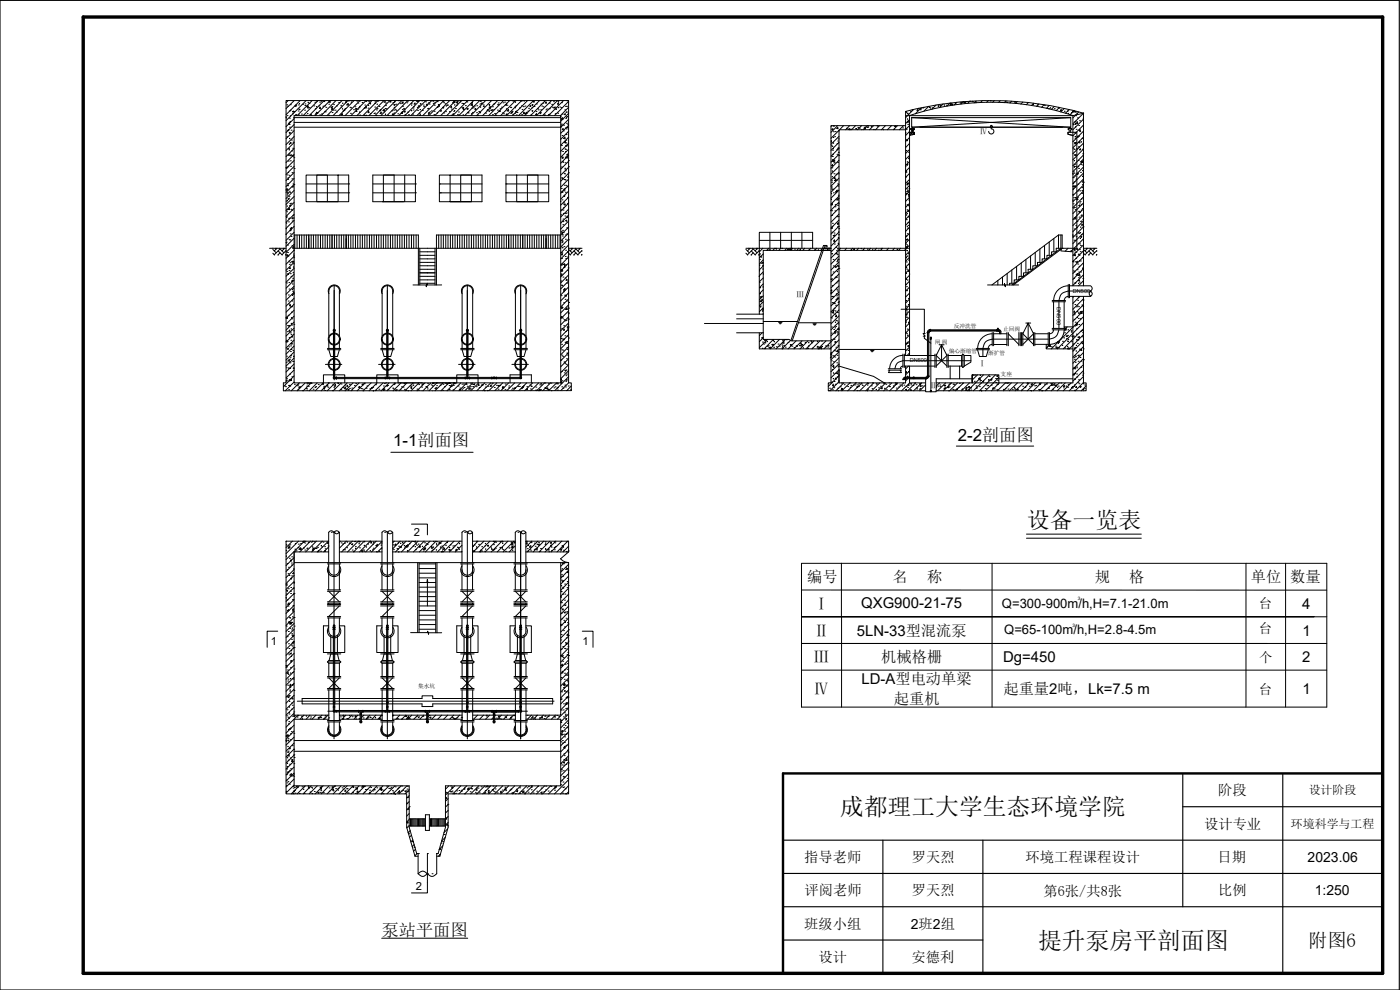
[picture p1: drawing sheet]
<svg xmlns="http://www.w3.org/2000/svg" width="420mm" height="297mm" viewBox="0 0 420 297" stroke-linecap="round" stroke-linejoin="round" font-family="sans-serif">
<defs><g id="words">
<g font-size="7.2">
<text x="252.1" y="244.6">成都理工大学生态环境学院</text>
<text x="311.5" y="284.6">提升泵房平剖面图</text>
</g>
<text font-size="6.9" x="308.2" y="158.4">设备一览表</text>
<text font-size="5.7" x="392.6" y="284.1">附图6</text>
<text font-size="5.2" x="114.6" y="280.8">泵站平面图</text>
<g font-size="5">
<text x="118" y="133.9">1-1剖面图</text>
<text x="287.4" y="132.3">2-2剖面图</text>
</g>
<g font-size="4.6">
<text x="242.3" y="174.7">编号</text>
<text x="267.9" y="174.7">名</text>
<text x="278.3" y="174.7">称</text>
<text x="328.5" y="174.7">规</text>
<text x="338.9" y="174.7">格</text>
<text x="375.4" y="174.7">单位</text>
<text x="387.2" y="174.7">数量</text>
<text x="244.3" y="182.7">Ⅰ</text>
<text x="244.2" y="190.7">Ⅱ</text>
<text x="244.3" y="198.7">Ⅲ</text>
<text x="264.5" y="198.7">机械格栅</text>
<text x="244.3" y="208.3">Ⅳ</text>
<text x="301.2" y="208.2">起重量2吨，Lk=7.5 m</text>
<text x="268.3" y="211.2">起重机</text>
</g>
<g font-size="4.5">
<text x="258.4" y="182.6">QXG900-21-75</text>
<text x="390.8" y="182.7">4</text>
<text x="257.2" y="190.7">5LN-33型混流泵</text>
<text x="390.9" y="190.7">1</text>
<text x="301" y="198.7">Dg=450</text>
<text x="390.8" y="198.7">2</text>
<text x="258.5" y="205.3">LD-A型电动单梁</text>
<text x="390.9" y="208.2">1</text>
</g>
<g font-size="4.3">
<text x="365.6" y="238.6">阶段</text>
<text x="361.4" y="248.6">设计专业</text>
<text x="241.4" y="258.6">指导老师</text>
<text x="273.6" y="258.6">罗天烈</text>
<text x="307.8" y="258.6">环境工程课程设计</text>
<text x="365.4" y="258.6">日期</text>
<text x="241.4" y="268.6">评阅老师</text>
<text x="273.6" y="268.6">罗天烈</text>
<text x="313.2" y="268.8">第6张/共8张</text>
<text x="365.6" y="268.6">比例</text>
<text x="241.4" y="278.6">班级小组</text>
<text x="245.7" y="288.6">设计</text>
<text x="273.6" y="288.6">安德利</text>
</g>
<g font-size="4.2">
<text x="392.4" y="258.6">2023.06</text>
<text x="394.6" y="268.6">1:250</text>
<text x="273.3" y="278.6">2班2组</text>
</g>
<g font-size="4">
<text x="377.8" y="182.4">台</text>
<text x="377.8" y="189.9">台</text>
<text x="377.9" y="198.5">个</text>
<text x="377.8" y="208.2">台</text>
</g>
<g font-size="3.9">
<text x="300.7" y="182.4">Q=300-900m/h,H=7.1-21.0m</text>
<text x="301.4" y="190.4">Q=65-100m/h,H=2.8-4.5m</text>
</g>
<g font-size="3.6">
<text x="392.8" y="238.4">设计阶段</text>
<text x="387.4" y="248.4">环境科学与工程</text>
</g>
<g font-size="3.4">
<text x="124.2" y="160.7">2</text>
<text x="81.2" y="193.5">1</text>
<text x="174.8" y="193.5">1</text>
<text x="124.8" y="266.9">2</text>
</g>
<g font-size="2.3">
<text x="294.1" y="40.3">Ⅳ</text>
<text x="239.1" y="89">Ⅲ</text>
<text x="293.6" y="109.9">Ⅰ</text>
<text x="279" y="116.4">Ⅱ</text>
</g>
<g font-size="1.7">
<text x="322" y="88">DN500</text>
<text x="317.2" y="92.2" transform="rotate(90 317.2 92.2)">DN500</text>
<text x="286.3" y="98.3">反冲洗管</text>
<text x="301" y="99.2">止回阀</text>
<text x="280.5" y="103.1">闸 阀</text>
<text x="284.7" y="105.9">偏心渐缩管</text>
<text x="296.5" y="106.5">渐扩管</text>
<text x="273" y="108.6">DN500</text>
<text x="300.3" y="112.9">支座</text>
<text x="125.5" y="206.4">集水坑</text>
</g>
<g font-size="1.4">
<text x="323.4" y="180">3</text>
<text x="321.9" y="188.1">3</text>
</g>
</g></defs>
<path d="M0 .1h419.9v296.9h-419.9zM355 232.1v40M385 232.1v59.9M235 252.1h180M265 252.1v39.9M295 252.1v39.9M355 242h60M235 262.1h180M235 272.1h180M235 282.1h60" fill="none" stroke="#000" stroke-width=".34"/>
<path d="M25 5.1h390v286.9h-390z" fill="none" stroke="#000" stroke-width="1"/>
<path d="M415 232.1h-180v59.9" fill="none" stroke="#000" stroke-width=".72"/>
<!-- layer: 0 -->
<g fill="none" stroke="#000" stroke-width=".3">
<path d="M85.9 35v.4M85.9 35.1h.1M85.9 30.2h84.7v84.7h.9v2.3h-86.5v-2.3h.9zM86.1 31.4h.1M86.1 34.7h.1M86.3 31.9h.1M86.3 39.2l.3-.3 .1 .3h-.3M86.5 30.2l-.6 .6M86.5 37.2l.4-.2-.1 .3zM86.7 36.7h.1M86.8 37.3h.1M86.8 39.7h.1"/>
<path d="M86.8 40h.1M86.8 33.3h.1M86.9 35.5h.1M87.4 39.1h.1M87.8 34.1h.1M87.8 33.5l.3-.2-.1 .3zM88.1 35.3h.1M88.2 33.5h.1M88.3 30.2l-2.4 2.4M88.3 35.6l-2.4 2.4M88.3 37.4l-2.4 2.4M88.3 39.2l-2.4 2.4"/>
<path d="M88.3 36.7h80M88.3 35.3h80M88.5 34.7l.4-.4v.4M88.6 31.7h.1M88.8 31.5h.1M88.8 31.6l.1 .3h-.3zM89.5 33.3h.1M89.5 31.5h.1M89.8 32.8h.1M90.1 30.2l-4.2 4.2M90.5 34.2h.1M90.8 31.3h.1"/>
<path d="M91.4 33h.1M91.5 31.7h.1M91.5 31.2h.1M91.7 34.6h.1M91.9 30.2l-6 6M92 31.9l.4-.2-.1 .3zM92.5 31.9v.3h-.3zM92.8 31.1h.1M92.8 32.3h.1M93.2 34.4h.1M93.3 34.6h.1M93.7 30.2l-4.5 4.5"/>
<path d="M94.2 31.8h.1M94.5 30.7h.1M94.5 34.4h.1M94.6 32.6h.1M94.7 34.1h.1M95.1 33.9l.3-.1-.1 .3zM95.5 30.2l-4.5 4.5M95.7 31.8h.1M95.9 32.5h.1M95.9 30.6h.1M95.9 34.5h.1M96.1 32.5v-.3l-.3 .3h.4"/>
<path d="M96.5 34.2h.1M96.6 30.2v.2l-.2-.2M96.9 31.9h.1M97.2 30.5h.1M97.3 30.2l-4.5 4.5M97.6 33.6h.1M97.8 32.2h.1M98.6 34.6h.1M98.7 31.3h.1M99.1 30.2v.5l-.5-.1M99.1 30.2l-4.6 4.5M99.1 30.2h.1"/>
<path d="M99.4 32.2l.3-.1-.1 .3zM99.6 32h.1M99.7 33.8h.1M99.7 32.5l.1 .3h-.3zM100.6 33h.1M100.8 30.2l-4.4 4.5M101 33.6h.1M101 31.8h.1M101.6 30.8h.1M102.3 31.6h.1M102.3 32.1h.1M102.4 34.3l.3-.2-.1 .4z"/>
<path d="M102.7 30.2l-4.6 4.5M102.9 33.3h.1M103.4 32.8l.1 .4-.3-.1zM103.5 32.5h.1M103.8 30.8l.2-.3-.4 .1 .3 .2M104.2 31.4h.1M104.4 30.2h.1M104.4 30.2l-4.5 4.5M104.5 31.1v.4h-.4zM104.6 30.3h.1M105 32.2h.1M106.1 32.9h.1"/>
<path d="M106.3 30.2l-4.6 4.5M106.5 32h.1M106.6 32.7l.4-.2-.1 .3zM107 33.2l.1 .3-.3-.1zM107.1 30.3h.1M107.4 32.8h.1M107.4 30.9h.1M107.7 32.3h.1M107.9 34.5h.1M108 30.2l-4.5 4.5M108.7 30.8h.1M109.3 32.5h.1"/>
<path d="M109.3 34.6h.1M109.5 31.5h.1M109.5 32.3l.4 .1v-.5l-.4 .4M109.7 34.7h.3M109.8 30.4h.1M109.9 30.2l-4.6 4.5M110.4 32.5h.1M110.6 30.5h.1M110.7 33.8v-.3l-.3 .3h.3M110.9 31l.4-.1-.1 .3zM111.1 34.1h.1M111.6 30.2l-4.5 4.5"/>
<path d="M112.2 34.1h.1M112.4 33.9h.1M112.4 31h.1M112.5 32.1h.1M112.5 30.6h.1M113.2 32.6h.1M113.7 30.2h-.3l-4.5 4.5M113.7 31.9h.1M114 33.1l.3-.2-.1 .4zM114.3 33.8l.1 .3h-.3l.2-.3M114.3 33.7h.1M114.9 33.1l.4-.3 .1 .4z"/>
<path d="M115.2 33.6h.1M115.2 30.7h.1M115.2 30.2l-4.5 4.5M115.4 30.5h.1M115.7 31.7h.1M115.9 32.7h.1M116.4 34.7h.1M117 30.2l-4.5 4.5M117.3 30.3v.3h-.3zM117.6 33.3h.1M117.9 34.1l.1 .3h-.3l.3-.3M117.9 30.8h.1"/>
<path d="M118.2 33h.1M118.2 31.4l.4-.1-.2 .3zM118.6 32.8h.1M118.8 33.1h.1M118.8 30.2l-4.5 4.5M118.9 31.3h.1M119.4 34.1h.1M119.6 30.2h.1M120.1 31.1h.1M120.6 30.2l-4.5 4.5M120.7 30.9h.1M120.7 32.8h.1"/>
<path d="M120.7 33.6l.1 .5-.4-.1zM120.9 30.6v.3h-.3zM121.1 32.5h.1M121.3 32.9h.1M121.4 34.7l.2-.3 .1 .3M121.6 33.3l-.4 .2 .3 .1 .1-.3M122.1 30.8h.1M122.3 30.3h.1M122.3 33.6h.1M122.4 30.2l-4.5 4.5M122.6 34.4h.1M123.4 31h.1"/>
<path d="M123.9 34.2h.1M124 32.4h.1M124 33h.1M124.1 32h.1M124.2 30.2l-4.5 4.5M124.5 30.9l.1 .3h-.3zM125 30.4h.1M125.2 32.2h.1M125.3 30.4h.1M125.3 33.1h.1M125.5 31.8l.3 .2 .1-.3-.4 .2M125.8 34h.1"/>
<path d="M125.9 34.7l.3-.3v.3M126 30.2l-4.5 4.5M126.1 31.1h.1M126.6 30.3h.1M126.7 33.1h.1M127 31.5h.1M127.1 32h.1M127.7 30.6h.1M127.8 30.2l-4.5 4.5M128.2 31.6v-.4l-.3 .3 .4 .1M128.3 32.6h.1M128.8 34.1l.1-.3-.3 .1 .2 .2"/>
<path d="M128.8 31.2h.1M129 33.6h.1M129.5 33.3h.1M129.6 30.2l-4.5 4.5M130 31h.1M130.1 30.2l-.1 .2-.2-.2M130.2 34.4h.1M130.3 33.4h.1M130.3 31.6h.1M130.4 30.7h.1M131.2 32.1h.1M131.4 30.2l-4.5 4.5"/>
<path d="M131.5 31.4h.1M131.6 31.4h.1M131.8 31.6l.1 .3h-.3zM132.2 33.4h.1M132.2 33.1h.1M132.8 32.2l.4-.1-.1 .3zM133 30.5h.1M133.1 30.8h.1M133.2 30.2l-4.5 4.5M133.2 33.9h.1M133.6 31.1h.1M134.2 31.6h.1"/>
<path d="M134.2 31.5h.1M134.9 33.5h.1M135 30.2l-4.5 4.5M135.3 34.6h.1M135.4 32.7h.1M135.5 31.9l.1 .3h-.3zM135.8 34.3l.4-.2-.1 .3zM135.9 30.9h.1M136.1 33.4h.1M136.3 30.3l.1 .5-.5-.1zM136.7 32.6h.1M136.8 30.7h.1"/>
<path d="M136.8 30.2l-4.6 4.5M136.9 31.6h.1M137.1 30.6l.4-.1-.2 .3zM137.2 31.1h.1M137.3 34.3h.1M137.6 33.6h.1M138 30.6h.1M138.6 30.2l-4.5 4.5M138.6 32.3h.1M138.6 31h.1M139.1 32.9h.1M139.2 32.5l-.1-.3-.2 .3h.3"/>
<path d="M139.7 31.7h.1M140 30.3h.1M140.1 30.6h.1M140.3 33.7h.1M140.4 30.2l-4.6 4.5M140.5 32.5l-.1 .3-.3-.1 .4-.2M140.5 33.9h.1M141.3 31.1h.1M141.8 33.7h.1M141.8 31.6h-.4l.3-.5 .1 .6M141.8 31.9h.1M142.1 32.4h.1"/>
<path d="M142.2 30.2l-4.5 4.5M142.4 31.8h.1M142.7 32.5l.1 .3h-.3l.2-.3M143 33.8h.1M143.1 31.7h.1M143.2 34.7h.3M143.7 33.5h.1M144 30.2l-4.6 4.5M144 31.2h.1M144.4 31l.3-.1v.3zM145 31.5h.1M145 31.9h.1"/>
<path d="M145.1 31.9h.1M145.7 33.9h.1M145.8 30.2l-4.5 4.5M146.4 32.8l.1 .4-.3-.1 .2-.3M146.7 31.4h.1M146.9 33h.1M147.2 32v.5l-.4-.1zM147.4 33l.4-.1-.1 .3zM147.5 30.2l-4.5 4.5M147.8 32h.1M147.8 34.4h.1M148 31.4h.1"/>
<path d="M148.2 32.9h.1M148.3 31.1h.1M148.4 34.1h.1M148.8 34.6h.1M149.4 30.2l-4.6 4.5M149.4 31.5h.1M149.5 30.9h.1M150.1 33.2v.3h-.3zM150.1 32.6h.1M150.5 32.2h.1M150.7 33.9h.1M151 30.8h.1"/>
<path d="M151.1 30.2l-4.5 4.5M151.1 34.1h.1M151.4 30.6h.1M152 34.2h.1M152.1 31.3l-.4 .1 .2 .2 .1-.3M152.1 31.6h.1M152.2 33.3l.4-.5 .1 .5zM153 30.2l-4.6 4.5M153.2 32.3h.1M153.2 34h.1M153.3 32.2h.1M153.7 33.5l.1 .3h-.3l.2-.3"/>
<path d="M153.7 33.4h.1M153.8 34.3h.1M153.9 30.3h.1M154.6 32h.1M154.6 30.2h.1M154.7 33.5l.4-.2-.1 .3zM154.7 30.2l-4.5 4.5M154.9 31.7h.1M154.9 34.5h.1M155.2 33.8h.1M155.9 32.4h.1M156.5 31.8h.1"/>
<path d="M156.5 34.4h.1M156.5 30.2l-4.5 4.5M156.7 32.8h.1M156.7 30.2h-.2M157.4 33.8v.3h-.3zM157.6 31.8h.1M157.6 34.1h.5l-.1-.4-.4 .4M157.9 34h.1M158.3 30.2l-4.5 4.5M158.4 33.3h.1M158.6 32.5h.1M159.2 32l.1-.3-.3 .1 .3 .2"/>
<path d="M159.3 34.5h.1M159.6 33.2h.1M159.6 32.3h.1M159.7 31.4h.1M160.1 30.2l-4.5 4.5M160.3 30.3l.1 .3h-.4zM160.3 31.9h.1M160.9 33.5h.1M161 34.1v.3h-.3zM161 31.2h.1M161.3 32.6h.1M161.5 33h.1"/>
<path d="M161.9 30.2l-4.5 4.5M162 34.6h.1M162 33.9l.4-.2-.1 .4zM162.6 31.8h.1M162.9 30.9h.1M163 32h.1M163.4 34.5h.1M163.4 34.5v.2M163.4 34.5l-.1 .2M163.6 30.2l-.1 .2-.2-.2M163.7 30.2l-4.5 4.5M163.8 33h.1"/>
<path d="M164 30.9l-.1-.3-.2 .3h.3M164 32.7h.1M164.4 34.7l.2-.3 .1 .3M164.7 34.4h.1M164.8 32.5h.1M165.5 30.2l-4.5 4.5M165.6 31.3h.1M165.7 32.2h.1M166 32.4h.1M166.1 30.5h.1M166.3 32.2l.3-.1-.1 .3zM166.6 34.1h.1"/>
<path d="M166.8 32.8h.1M166.8 32.5h.1M167.3 30.2l-4.5 4.5M167.4 30.3h.1M167.6 31.2v-.3l-.3 .3 .3 .1M168 32.1h.1M168.3 34.7v.4M168.3 35.1h.1M168.3 37.9l.1-.1-.1 .3M168.3 38.1h.1M168.4 32.3h.1M168.4 37.5h.1"/>
<path d="M168.4 35.8l.5-.5v.5zM168.5 35.7h.1M168.5 37.2h.1M168.5 30.8h.1M168.7 34.2h.1M168.7 38.8l.3-.2v.3zM169 39.3h.1M169.1 30.2l-4.5 4.5M169.1 37.6h.1M169.3 34.3l.4-.2-.1 .3zM169.5 33h.1M169.7 38.4h.1"/>
<path d="M169.7 31.9h.1M169.8 35.5h.1M169.8 33.7h.1M170 38.7h.1M170 37h.1M170.1 35h.1M170.2 38.3h.1M170.3 37.3h.1M170.6 30.6v.1M170.6 35.8l-2.3 2.4h-80M170.6 34l-2.3 2.4M170.6 37.6l-2.3 2.4"/>
<path d="M170.6 39.4l-2.3 2.4M170.6 30.4l-4.2 4.3M170.6 32.2l-2.4 2.5M249.6 37.7l-.2 .2M249.6 38.8l.4-.2-.1 .3zM250.7 39.5h.1M251.4 38.3v.3h-.3zM251.4 37.7l-2 2M251.6 39.3h.1M251.8 39.1l-2.4 2.4M253.2 37.7l-1.2 1.2M255 37.7l-1.2 1.2"/>
<path d="M255 38.6l.1 .3h-.3zM256.8 37.7l-1.2 1.2M258.6 37.7l-1.3 1.2M258.7 38.9h.1M259.3 38.5l.4-.4v.5zM260.3 37.7l-1.1 1.2M262.2 37.7l-1.3 1.2M263.9 37.7l-1.1 1.2M265.1 38.9h.1M265.7 37.7l-1.2 1.2M267.5 37.7l-1.2 1.2M268.5 37.9l.4-.1-.2 .3z"/>
<path d="M269.3 37.7l-1.2 1.2M271.1 37.7l-1.2 1.2M271.8 33.5h.1M271.8 33.5a102.3 102.3 0 0 1 53.4 .5M271.8 34.7h50.2M271.8 33.4v73.3M271.8 39.9v.2M271.8 33.4l1.2 1.3v72M271.8 37.7h-22.4v77.2h-.8v2.3h29.2M272.5 36.4l.1 .2M272.5 36.4l-.2 .2 .3 .1M273 37.7l-1.2 1.2h-20v76h20v-1.3"/>
<path d="M273 35.9l-1.2 1.2M273 39.4l-1.2 1.3M273 36.2l-.2 .1 .2 .1M273 39.7h1.4v.6l-1.4 .3 .9-.9M273 34.7a77.2 77.2 0 0 1 49 0M273.3 39.7l-.3 .3M273.5 38.6l-.2 .2M273.6 35.3v2.9h.3M273.6 35.3h47.8v2.9M273.6 35.3l47.8 2.9M273.6 39.7v-.8h-.3v-.3h1.1v.3h-.3l-.1 .8M273.9 38.2h47.2v.4"/>
<path d="M273.9 38.2v.4M274.1 39.2l-.5 .5M274.2 40h.1M274.2 32.8l-2.4 2.5M274.3 38.6l-.7 .6M274.4 38.8v.1M274.4 39.9l-.5 .5M275.5 32.8v.4l-.3-.1zM276.1 38.2h42.8M276.5 32.3l-1.8 1.8M278.7 31.9l-1.5 1.5M280.9 31.5l-1.2 1.3"/>
<path d="M283 31.2l-1.1 1.1M285.1 30.9l-.9 1M285.5 30.9v.3l-.5-.1 .2-.2M285.6 31.4l.3-.2-.1 .4zM287.1 30.7l-.8 .8M289.1 30.5l-.7 .7M289.3 30.5h-.2M291 30.4l-.6 .6M292.8 30.8l.2-.2v.2M292.9 30.3l-.5 .6M294.8 30.2l-.5 .6M296.6 30.2l-.5 .5"/>
<path d="M297.4 30.2h-.2M297.5 38.2v.5M297.5 38.6a.78 .78 0 0 1 .8 .8 .78 .78 0 0 1-.8 .8 .78 .78 0 0 1-.8-.8M298.4 30.2l-.5 .5M300.2 30.2l-.5 .5M301.9 30.3l-.5 .5M303.6 30.4l-.5 .5M304.4 30.6l.4-.2-.1 .3zM305.3 30.5l-.5 .6M307 30.6l-.6 .6M308.6 30.8l-.6 .6M310.2 31l-.7 .7"/>
<path d="M311.8 31.2l-.7 .7M313.4 31.4l-.8 .8M314.7 32.7h.2M314.9 31.7l-.8 .8M316.4 31.9l-.9 .9M317.9 32.2l-1 1M318.5 33.2v-.3l-.3 .2 .4 .1M319.4 32.5l-1.1 1.1M320.5 39.7v.6l1.4 .3-1.4-.3v-.6h2.7v34.8h-4.4l-.4 .3M320.9 32.9l-1.2 1.1M321.1 38.2h.3M321.3 39.7v-.8h.3v-.3h-1.1v.3h.4v.8"/>
<path d="M321.4 35.3l-47.8 2.9M322 34.7v51.1M322.1 33.4l.3-.1-.1 .3zM322.2 33.5l-.1-.3-.2 .3h.3M322.3 33.2l-1.2 1.2M322.5 36.6h.1M322.7 39.9h.1M322.8 37l.1 .3h-.3zM323 38.8h.1M323.4 36.6v.5l-.4-.1zM323.7 37.7h.1M323.7 33.6l-1.7 1.8"/>
<path d="M323.8 39.1l.4-.1-.1 .3zM324 36.2h.1M324.1 39.5h.1M325.2 37.5l-3.2 3.3M325.2 39.4l-3.2 3.1M325.2 34l-3.2 3.2M325.2 35.8l-3.2 3.1M325.2 34l-3.2 .7M325.2 34v51.8M325.2 35.4v.1M85.9 56.9l.2-.3 .1 .5M85.9 57.1h.3"/>
<path d="M85.9 50.3l.3-.1-.1 .2zM86.1 41h.1M86.2 52.5h.1M86.2 55.7h.1M86.3 55.7h.1M86.3 53.8h.1M86.4 57.7l-.2 .3M86.4 59.7l.4-.2-.1 .3zM86.4 57.6l.1 .4-.3-.1M86.5 44.6h.1M86.5 46.5h.1M86.6 44.6h.1"/>
<path d="M86.7 59h.1M86.8 52.6h.1M86.8 46.2h.1M86.8 57.4h.1M86.9 57.8h.1M87.1 48.2h.1M87.1 46.6l.4-.1-.2 .3zM87.2 49.9h.1M87.3 43v-.3l-.3 .3h.3M87.5 42h.1M87.5 45.3h.1M87.6 53.7h.1"/>
<path d="M87.6 51.8h.1M87.7 56l.3-.1-.1 .3zM87.8 44.5h.1M87.9 42.7h.1M87.9 55.2h.1M88 46.5l.1 .3h-.3l.2-.3M88.2 55.4h.1M88.2 47.3h.1M88.3 50.6h.1M88.3 41l-2.4 2.4M88.3 42.8l-2.4 2.4M88.3 44.6l-2.4 2.4"/>
<path d="M88.3 46.4l-2.4 2.4M88.3 48.2l-2.4 2.4M88.3 49.9l-2.4 2.5M88.3 51.8l-2.4 2.4M88.3 53.5l-2.4 2.5M88.3 55.4l-2.4 2.3M88.3 57.1l-2.4 2.4M88.3 59l-2.4 2.3M91.9 55.2h12.7M91.9 57.9h12.7M101.5 52.5v8h-6.4v-8h9.5v8h-12.7v-8h6.4v8M104.6 57.9h.1"/>
<path d="M104.6 55.2h.1M111.9 55.2h12.8M111.9 57.9h12.8M121.5 52.5v8M124.7 55.2h.1M124.7 57.9h.1M131.9 55.2h.1M131.9 55.2h12.8M131.9 57.9h12.8M132.2 57.9h.1M135.1 52.5v8h6.4v-8h-9.6v8h12.8v-8h-6.4v8M151.8 57.9h.1"/>
<path d="M151.8 55.2h.1M151.8 55.2h12.9M151.8 57.9h12.9M155.1 52.5v8h6.4v-8h-9.7v8h12.9v-8h-6.4v8M168.4 56.5h.1M168.5 57.6h.1M168.5 50.1h.1M168.5 43.7h.1M168.5 53.3h.1M168.7 60h.1M168.7 53.5h.1M168.7 47.4l.2 .1 .1-.3-.3 .2"/>
<path d="M168.7 47.1h.1M168.7 40.7h.1M168.7 48.5h.1M168.8 45.5h.1M168.9 57.3v.4l-.3-.1zM168.9 48.7h.1M169.1 41.6l.4-.5 .1 .5zM169.2 53.9h.1M169.2 59h.1M169.2 56.8l.3-.1v.3zM169.2 58.6h.1M169.3 52h.1"/>
<path d="M169.3 57.3h.1M169.3 55.6h.1M169.4 53.9h.1M169.5 52.2h.1M169.5 44.7h.1M169.5 50.5h.1M169.5 42.9h.1M169.5 50.7h.1M169.6 48.8h.1M169.6 47.1h.1M169.6 54h.1M169.7 57.7h.1"/>
<path d="M169.7 51.3h.1M169.7 45.5h.1M169.7 44.8h.1M169.7 42.7v-.3l-.3 .3h.4M169.8 43.8h.1M169.8 55.6h.1M169.8 47.4l.4-.5 .1 .5zM169.8 42.1h.1M169.8 42.9h.1M169.9 40.4h.1M169.9 43.7l.2 .1 .1-.3-.3 .2M170.1 46.4h.1"/>
<path d="M170.3 56h.1M170.3 59.2h.1M170.3 59.3h.1M170.4 46.2v.4l-.3-.1zM170.4 53.1l.2 .1M170.5 53.1l.1 .1M170.6 51.8h.1M170.6 48.2h.1M170.6 50h.1M170.6 52.9l-.1 .2M170.6 53l-.2 .1M170.6 41.2l-2.3 2.4"/>
<path d="M170.6 43l-2.3 2.4M170.6 44.8l-2.3 2.4M170.6 46.6l-2.3 2.4M170.6 48.4l-2.3 2.4M170.6 50.2l-2.3 2.4M170.6 52l-2.3 2.4M170.6 53.7l-2.3 2.5M170.6 55.6l-2.3 2.4M170.6 57.3l-2.3 2.5M170.6 59.2l-2.3 2.3M249.4 42.3l.1-.1 .1 .5-.2-.1M249.5 43.6h.1"/>
<path d="M249.5 56.1h.1M249.6 46.8h.1M249.6 54.3h.1M249.6 56.8h.1M249.6 50.4h.1M249.7 43.9h.1M249.8 48.4l.4-.5v.6zM249.8 46.9h.1M249.9 49.4v.3h-.3zM249.9 45.1h.1M249.9 56.8h.1M250.1 57.9h.1"/>
<path d="M250.2 48.9h.1M250.2 48.2l.3-.2-.1 .3zM250.3 52.1h.1M250.4 48.7h.1M250.4 54.2l.5-.5v.5zM250.5 41h.1M250.5 53.2l.1 .3h-.3zM250.7 57.6l.3 .2 .1-.4-.4 .2M250.9 54.1h.1M250.9 54.2h.1M250.9 52.3h.1M251 57.4h.1"/>
<path d="M251.1 44.9h.1M251.1 60l.4-.5 .1 .5zM251.2 46.3h.1M251.2 43.1h.1M251.2 57.1l.1 .2h-.3zM251.4 55.2h.1M251.4 48.8h.1M251.4 42.3h.1M251.4 44.5l.4-.1-.1 .2zM251.5 55.8h.1M251.5 41.7h.1M251.6 58.6h.1"/>
<path d="M251.6 52.1h.1M251.6 45.7h.1M251.6 59.5h.1M251.7 46.7h.1M251.8 53.5l-2.4 2.4M251.8 57.1l-2.4 2.4M251.8 40.9l-2.4 2.4M251.8 42.7l-2.4 2.4M251.8 44.5l-2.4 2.4M251.8 46.3l-2.4 2.4M251.8 48.1l-2.4 2.4M251.8 49.9l-2.4 2.4"/>
<path d="M251.8 51.7l-2.4 2.4M251.8 55.3l-2.4 2.4M251.8 58.9l-2.4 2.3M271.9 51.3l-.1 .5M272.1 49.4l.4-.1-.2 .3zM272.2 57.5l.3-.4 .1 .5zM272.4 55.1l.1 .3h-.3zM272.6 58.8l.4-.1-.1 .3zM273 59.1v.2M273 41.3l-1.2 1.1M273 44.9l-1.2 1.1M273 48.5l-1.2 1.1"/>
<path d="M273 50.2l-1.2 1.2M273 57.4l-1.2 1.2M273 59.2l-1.2 1.2M273 46.6l-1.2 1.2M273 43l-1.2 1.3M273 52l-1.2 1.2M273 53.8l-1.2 1.2M273 55.6l-1.2 1.2M273.4 40.1h.1M322 52v.3M322.1 44.6h.1M322.2 59.3h.1"/>
<path d="M322.3 55.8l-.1 .3-.2-.1M322.3 55.8l-.3 .1M322.4 52h.1M322.4 54.6h.1M322.5 55.8h.1M322.5 49.4h.1M322.5 43h.1M322.6 59.3h.1M322.6 42.8l.4-.1-.1 .3zM322.7 52.8h.1M322.7 46.4h.1M322.7 46.7h.1"/>
<path d="M322.7 49.9h.1M322.7 56.1v-.3l-.2 .3h.3M322.9 53.7h.1M323.1 59.8h.1M323.2 52.2l.4-.1-.2 .3zM323.3 41.1l.3-.3v.3zM323.4 52h.1M323.4 59.6l.1 .3h-.3zM323.4 59.2h.1M323.5 55.2h.1M323.5 57.3h.1M323.7 57h.1"/>
<path d="M323.7 50.5h.1M323.7 44.1h.1M324.1 42.4v.5l-.4-.1zM324.1 57.3h.1M324.3 51.7h.1M324.3 44.9l-.1-.3-.2 .3h.3M324.3 48.6l.4-.4 .1 .4zM324.4 49.4h.1M324.4 48.5l.4-.1-.1 .3zM324.7 41.5h.1M324.7 57.1h.1M324.8 44.8h.1"/>
<path d="M324.8 55.3h.1M325 48.5v.3h-.3zM325.1 54.7h.1M325.2 41.1l-3.2 3.3M325.2 43l-3.2 3.1M325.2 44.7l-3.2 3.2M325.2 46.5l-3.2 3.2M325.2 48.3l-3.2 3.2M325.2 50.1l-3.2 3.2M325.2 51.9l-3.2 3.2M325.2 53.7l-3.2 3.2M325.2 55.5l-3.2 3.2"/>
<path d="M325.2 57.3l-3.2 3.2M325.2 59.1l-3.2 3.2M325.2 54.2l-.2 .1 .2 .1M325.2 57.9l-.2 .1 .2 .1M80.9 74.5h5M81.9 76l.5 .5M81.9 74.8l1 1M82.7 74.5l.2 .2M83.1 74.5l-.8 .8M83.5 76.4v.1M83.5 75.3l1.2 1.2M83.9 74.5l1.3 1.3"/>
<path d="M84 75.8l-.6 .7M84 74.7l-1.7 1.7M85 74.5l.2 .2M85.4 74.5l-.8 .8M85.8 76.4l.1 .1M85.8 75.3l.1 .1M85.9 75.2l-1.3 1.2M85.9 76.3l-.2 .2M85.9 72.7l.2-.1-.1 .3-.1-.1M85.9 60.4h.1M86 64.8h.1M86 63h.1"/>
<path d="M86.3 75.8h.1M86.3 73.5h.1M86.3 76.4l.1 .4-.3-.1 .3-.3M86.4 76.8h.1M86.6 66.6h.1M86.6 65.6h.1M86.7 78.3h.1M86.7 71.9h.1M86.7 65.5h.1M86.8 62.4l.1 .5h-.5zM86.8 79.3h.1M87 61h.1"/>
<path d="M87 69.1l.3-.2-.1 .3zM87 72h.1M87 78.8h.1M87.1 70.2h.1M87.1 68.6l.4-.4v.5zM87.2 61.8v-.3l-.3 .3h.3M87.3 62.8h.1M87.3 70.9h.1M87.4 61h.1M87.5 78.5l.4-.1-.1 .3zM87.6 63.1h.1M87.6 73.7h.1"/>
<path d="M87.7 66.3h.1M87.9 64.6h.1M87.9 65.6v-.3l-.3 .3h.3M88.1 76.2h.1M88.1 79.1h.1M88.1 77.3h.1M88.2 74v.5l-.4-.1zM88.2 65.4h.1M88.3 70.5h37.3v15M88.3 60.7l-2.4 2.4M88.3 62.5l-2.4 2.4M88.3 64.3l-2.4 2.4"/>
<path d="M88.3 66.1l-2.4 2.4M88.3 67.9l-2.4 2.4M88.3 69.7l-2.4 2.4M88.3 71.5l-2.4 2.4M88.3 73.3l-2.4 2.4M88.3 75.1l-2.4 2.4M88.3 76.9l-2.4 2.4M88.3 78.7l-2.4 2.4M88.3 74.5h80M88.5 70.5v4M89.2 70.5v4M89.9 70.5v4"/>
<path d="M90.6 70.5v4M91.3 70.5v4M91.9 70.5v4M92.7 70.5v4M93.4 70.5v4M94.1 70.5v4M94.8 70.5v4M95.5 70.5v4M96.2 70.5v4M96.9 70.5v4M97.6 70.5v4M98.3 70.5v4"/>
<path d="M99 70.5v4M99.7 70.5v4M100.4 70.5v4M101 70.5v4M101.8 70.5v4M102.4 70.5v4M103.2 70.5v4M103.9 70.5v4M104.6 70.5v4M105.3 70.5v4M106 70.5v4M106.7 70.5v4"/>
<path d="M107.4 70.5v4M108.1 70.5v4M108.8 70.5v4M109.5 70.5v4M110.2 70.5v4M110.9 70.5v4M111.5 70.5v4M112.3 70.5v4M113 70.5v4M113.7 70.5v4M114.4 70.5v4M114.8 60.5h6.4"/>
<path d="M115.1 60.5v-8h9.6v8h-12.8v-8h6.4v8M115.1 70.5v4M115.8 70.5v4M116.5 70.5v4M117.2 70.5v4M117.9 70.5v4M118.6 70.5v4M119.3 70.5v4M120 70.5v4M120.6 70.5v4M121.4 70.5v4M122 70.5v4"/>
<path d="M122.8 70.5v4M123.5 70.5v4M124.2 70.5v4M124.9 70.5v4M126 74.5v11M126 75.6h4.6M126 76.6h4.6M126 77.7h4.6M126 78.7h4.6M126 79.7h4.6M130.6 74.5v11M131.7 70.5v4"/>
<path d="M132.4 70.5v4M133.1 70.5v4M133.8 70.5v4M134.5 70.5v4M135.2 70.5v4M135.8 70.5v4M136.6 70.5v4M137.3 70.5v4M138 70.5v4M138.7 70.5v4M139.4 70.5v4M140.1 70.5v4"/>
<path d="M140.8 70.5v4M141.5 70.5v4M142.2 70.5v4M142.9 70.5v4M143.6 70.5v4M144.3 70.5v4M144.9 70.5v4M145.7 70.5v4M146.3 70.5v4M147.1 70.5v4M147.8 70.5v4M148.5 70.5v4"/>
<path d="M149.2 70.5v4M149.9 70.5v4M150.6 70.5v4M151.3 70.5v4M152 70.5v4M152.7 70.5v4M153.4 70.5v4M154.1 70.5v4M154.8 70.5v4M155.4 70.5v4M156.2 70.5v4M156.9 70.5v4"/>
<path d="M157.6 70.5v4M158.3 70.5v4M159 70.5v4M159.7 70.5v4M160.4 70.5v4M161.1 70.5v4M161.8 70.5v4M162.5 70.5v4M163.2 70.5v4M163.9 70.5v4M164.5 70.5v4M165.3 70.5v4"/>
<path d="M165.9 70.5v4M166.7 70.5v4M167.4 70.5v4M168.1 70.5v4M168.3 60.4h.1M168.3 64.5h.1M168.3 60.4v.1M168.4 75.8h.1M168.4 79.6h.1M168.4 69.4h.1M168.4 63h.1M168.5 79.3h.1"/>
<path d="M168.5 77.6h.1M168.5 69.9l.4-.1-.1 .2zM168.6 75.9h.1M168.6 79.2h.1M168.6 72.8h.1M168.7 72.2h.1M168.7 74.2h.1M168.7 66.4h.1M168.7 72.5h.1M168.7 74.4h.1M168.7 76.1l.1 .4-.3-.1zM168.7 70.4h.1"/>
<path d="M168.8 70.8h.1M168.8 69.1h.1M168.9 67.4h.1M169 63h.1M169 65.7h.1M169 66.5h.1M169 61.2h.1M169 64h.1M169 69.8h.1M169.1 62.3h.1M169.1 79.3l.4-.2-.2 .3zM169.2 60.6h.1"/>
<path d="M169.2 74h.1M169.4 79.7h.1M169.4 80l.1 .3-.3-.1 .3-.2M169.5 64.8h.1M169.5 61.2l.1 .3h-.3l.2-.3M169.6 76.9h.1M169.6 70.5h.1M169.7 71.8h.1M169.7 64.1h.1M169.7 79.4h.1M169.8 75.1h.1M169.8 77.5h.1"/>
<path d="M170 63.9h.1M170 70.2h.1M170.1 68.4h.1M170.1 66.1l-.1 .3-.2-.2 .3-.1M170.3 65v.3h-.3zM170.3 61h.1M170.3 75.6l.3-.1v.3zM170.4 77.1h.1M170.6 72h.1M170.6 74.5h4.1M170.6 76l.6 .5M170.6 68.1l-2.3 2.4h-37.3v15"/>
<path d="M170.6 60.9l-2.3 2.5M170.6 62.8l-2.3 2.3M170.6 64.5l-2.3 2.5M170.6 66.3l-2.3 2.4M170.6 69.9l-2.3 2.4M170.6 71.7l-2.3 2.4M170.6 73.5l-2.3 2.4M170.6 75.3l-2.3 2.4M170.6 77.1l-2.3 2.4M170.6 78.9l-2.3 2.4M170.6 74.8l1.1 1M171.5 74.5l.2 .2"/>
<path d="M171.9 74.5l-.8 .8M172.3 75.3l1.2 1.2M172.3 76.4v.1M172.6 74.5l1.4 1.3M172.8 74.7l-1.7 1.7M172.8 75.8l-.6 .7M173.8 74.5l.2 .2M174.2 74.5l-.8 .8M174.5 75.3l.2 .1M174.5 76.4l.1 .1M174.7 76.3l-.2 .2M174.7 75.2l-1.3 1.2"/>
<path d="M223.9 74.5h4M223.9 76l.5 .5M223.9 74.8l1 1M224.7 74.5l.2 .2M225.1 74.5l-.8 .8M225.5 75.3l1.2 1.2M225.5 76.4l.1 .1M225.8 74.5l1.4 1.3M226.1 74.7l-1.8 1.7M226.1 75.8l-.7 .7M227 74.5l.2 .2M227.4 74.5l-.8 .8"/>
<path d="M227.8 75.3l.1 .1M227.8 76.4v.1M227.9 74.5h21.5h-2.1M227.9 74.5v-4.8h16v4.8M227.9 74.5v19.8M227.9 72.1h16M227.9 75.2l-1.3 1.2M227.9 76.3l-.2 .2M228.9 79.7h.1M228.9 74.5l-1 1.1M229.1 76.2l-1.2 1.2M229.1 78l-1.2 1.2"/>
<path d="M229.1 79.8l-1.2 1.2M229.1 78.7l-.4 .2 .3 .1 .1-.2M230.2 75.1h.1M230.8 74.5l-.7 .6M230.8 75h.1M231.1 69.7v4.8M232.5 74.5l-.6 .6M232.7 74.5l.3 .1M233 74.5h.1M234.3 69.7v4.8M234.3 74.5l-.6 .6M236.1 74.5l-.6 .6"/>
<path d="M236.6 74.5v.4l-.3-.1 .3-.2M237.3 74.5v.4l-.4-.1 .3-.3M237.5 69.7v4.8M237.9 74.5l-.6 .6M239.7 74.5l-.6 .6M240 75.1l.2-.2v.2M240.7 69.7v4.8M241.5 74.5l-.6 .6M243.3 74.5l-.6 .6M245.1 74.5l-.6 .6M246.8 74.6l-.5 .5M247.1 75.1h2.3h-20.3v24.8"/>
<path d="M248.4 75h.1M248.7 74.5l-.6 .6M249 74.5h.1M249.1 74.5h.1M249.5 61.2l.3 .3 .1-.4-.4 .2M249.6 76.2h.1M249.6 76.1h.1M249.6 69.7h.1M249.6 63.2h.1M249.6 64.6h.1M249.7 67.9h.1M249.7 68.2l.1 .3h-.3z"/>
<path d="M249.8 67h.1M250 77.8h.1M250.1 79.8h.1M250.3 72.4h.1M250.3 69.9h.1M250.4 70.6h.1M250.4 72l.1 .3h-.3l.2-.3M250.4 73.2h.1M250.4 70.6l-.3 .1 .2 .2 .1-.3M250.6 63.3h.1M250.6 62h.1M250.7 61.4h.1"/>
<path d="M250.9 74.2h.1M251 75.2h.1M251.1 78.5h.1M251.1 75.8l.1 .3h-.3zM251.2 65h.1M251.3 67l.4-.1-.2 .3zM251.3 74.5h.1M251.3 68.1h.1M251.3 67.3h.1M251.3 79.6h.1M251.4 61.6h.1M251.4 77.8h.1"/>
<path d="M251.5 77.9h.1M251.5 71.4h.1M251.5 65h.1M251.6 70.4h.1M251.7 62.7h.1M251.7 68.6h.1M251.8 61.1v.1M251.8 79.7l-.2 .3h.2M251.8 60.6l-2.4 2.5M251.8 66l-2.4 2.4M251.8 69.6l-2.4 2.4M251.8 78.6l-2.4 2.4"/>
<path d="M251.8 62.5l-2.4 2.3M251.8 64.2l-2.4 2.5M251.8 67.8l-2.4 2.5M251.8 71.4l-2.4 2.4M251.8 73.2l-2.4 2.4M251.8 76.8l-2.4 2.4M251.8 74.5h21.2M251.8 75.1h20M252.3 74.5l-2.9 2.9M254.1 74.5l-.6 .6M255.9 74.5l-.6 .6M256.1 74.7l.4-.1-.1 .3z"/>
<path d="M257.7 74.5l-.6 .6M259.5 74.5l-.6 .6M261.3 74.5l-.6 .6M263.1 74.5l-.6 .6M263.6 75.1h.2M264.9 74.5l-.7 .6M266.7 74.5l-.6 .6M268.4 74.5l-.6 .6M270.3 74.5l-.6 .6M271.9 71.9l.4-.2-.1 .4zM272.3 73.9v.3h-.3l.3-.3M273 66.4l-1.2 1.2"/>
<path d="M273 70l-1.2 1.2M273 79l-1.2 1.2M273 61l-1.2 1.2M273 75.4l-1.2 1.2M273 77.2l-1.2 1.2M273 62.8l-1.2 1.2M273 64.6l-1.2 1.2M273 68.2l-1.2 1.2M273 71.8l-1.2 1.2M273 63.1l-.2 .2 .2 .1M273 77.8l-.2 .2h.2M273 73.6l-1.6 1.5"/>
<path d="M305.1 80v4M306.5 78.9v4M307.9 77.9v4M309.3 76.8v4M310.7 75.8v3.9M312.1 74.7v4M313.5 73.6v4.1M314.9 72.6v4M316.3 71.6v4M317.7 70.5l-20 15M317.7 70.5h1.1v4h-1.8v1.1h-1.4v1h-1.4v1.1h-1.4v1h-1.4v1h-1.4v1.1h-1.4v1.1h-1.4v1h-1.4v1.1h-1.4v1h-1.4v.5M317.7 70.5v4"/>
<path d="M318.4 70.5v4l-14.7 11M318.4 74.8l-14.3 10.7M318.4 74.8v.5l3.6 .3M318.6 74.6l-.2 .3M318.7 74.5l.3 .1M319 74.5v.1M320.5 74.5l-.8 .9M322 70.5v.4M322.1 61.2h.1M322.1 62.4h.1M322.2 65.7h.1M322.4 72.1h.1"/>
<path d="M322.4 75.1h.1M322.4 68.7h.1M322.5 62.3h.1M322.5 65.3l.4-.1-.2 .3zM322.5 75.6h.1M322.6 78.6h.1M322.6 74.6l.1 .3h-.3zM322.6 72.1h.1M322.6 65.7h.1M322.7 62.9h.1M322.7 76.3v.4h-.4zM322.8 67.7h.1"/>
<path d="M322.8 77.5h.1M322.9 71h.1M322.9 75.7h.1M323.1 74.7l.3-.1-.1 .3zM323.1 68.3h.1M323.2 66.5h.1M323.3 78.4v.3h-.3zM323.4 79.2h.1M323.5 73h.1M323.6 76.3h.1M323.6 69.8h.1M323.6 63.4h.1"/>
<path d="M323.7 70.1h.1M323.8 65.1h.1M324 60.9h.1M324 61.8l-.2-.1 .3-.2-.1 .3M324.1 63.4l.1 .3h-.3l.2-.3M324.2 60.5h.1M324.2 75.5h.1M324.2 78.3h.1M324.3 73.6h.1M324.3 71.1l.4-.2-.1 .3zM324.5 66.3h.1M324.5 70.4h.1"/>
<path d="M324.5 64.5h.1M324.8 77.2h.1M324.8 67.3l.1 .2h-.3zM324.8 62.6h.1M324.9 65.8h.1M325 68.1h.1M325.2 76l.5 .5M325.2 60.9l-3.2 3.2M325.2 62.7l-3.2 3.2M325.2 64.5l-3.2 3.2M325.2 66.3l-3.2 3.2M325.2 75.3l-3.1 3.3 .1-.3-.2 .1"/>
<path d="M325.2 77.1l-3.2 3.1M325.2 73.5l-3.2 3.2M325.2 78.9l-3.2 3.2M325.2 68.1l-3.2 3.2M325.2 69.9l-3.2 3.2M325.2 74.8l1 1M325.2 71.7l-3.8 3.8M325.2 74.5h4M326 74.5l.2 .2M326.4 74.5l-.8 .8M326.8 75.3l1.2 1.2M326.8 76.4l.1 .1"/>
<path d="M327.2 74.5l1.3 1.3M327.4 74.7l-1.8 1.7M327.4 75.8l-.7 .7M328.3 74.5l.2 .2M328.7 74.5l-.8 .8M329.1 75.3l.1 .1M329.1 76.4v.1M329.2 76.3l-.2 .2M329.2 75.2l-1.3 1.2M86 84.9h.1M86.1 81.4h.1M86.2 99.5h.1"/>
<path d="M86.3 97.7h.1M86.3 95.5l-.1-.3-.2 .3 .3 .1M86.3 82.2l.4-.1-.1 .3zM86.4 94.6h.1M86.5 90.3h.1M86.5 88.5h.1M86.5 97.9h.1M86.7 97.6h.1M86.7 91.2h.1M86.7 84.8h.1M86.7 81.2h.1M86.7 86.7h.1"/>
<path d="M86.9 91.6l.3-.1-.1 .3zM86.9 99l.1 .4-.3-.1zM87 80.3l.1 .3-.3-.1zM87 92.1h.1M87.1 82.1h.1M87.2 99.9h.1M87.3 82.9h.1M87.5 92h.1M87.5 97.5h.1M87.6 95.7h.1M87.8 84.1v.3h-.3zM87.8 84.1h.1"/>
<path d="M87.8 88.3h.1M87.8 87.4h.1M87.9 86.5h.1M88.1 99.3h.1M88.2 97.3h.1M88.2 88.2h.1M88.3 80.5l-2.4 2.4M88.3 82.3l-2.4 2.4M88.3 84.1l-2.4 2.4M88.3 85.9l-2.4 2.4M88.3 87.7l-2.4 2.4M88.3 89.5l-2.4 2.3"/>
<path d="M88.3 91.3l-2.4 2.4M88.3 93.1l-2.4 2.3v-.2M88.3 94.9l-2.4 2.4M88.3 96.6l-2.4 2.4M88.3 98.5l-2.4 2.3M88.3 87.9h-.2l.2 .1M88.3 88.1l-.1 .1M98.7 87.3v13.6M98.7 88.1a1.8 1.8 0 0 1 1.6-2.6 1.8 1.8 0 0 1 1.6 2.6M98.7 87.3a1.59 1.59 0 0 1 1.6-1.6 1.59 1.59 0 0 1 1.6 1.6v13.6M100.1 99.1v14.2M100.1 99.3l-.1-.3 .3-.2 .3 .2-.1 .3"/>
<path d="M100.3 85.5v28.5M100.5 99.1v14.1M114.7 88.1a1.8 1.8 0 0 1 1.6-2.6 1.8 1.8 0 0 1 1.6 2.6M116.1 99.3l-.1-.3 .3-.2 .3 .2-.1 .3M116.1 99.1v14.3l.2 .2 .2-.2v-14.3M116.2 85.5v28M124 85.5h3.9v.5l.3-.9 .1 .4h4.2M126 80.8h4.6M126 81.9h4.6M126 82.9h4.6M126 84h4.6M126 85h4.6"/>
<path d="M138.7 88.1a1.8 1.8 0 0 1 1.6-2.6 1.8 1.8 0 0 1 1.6 2.6M140.1 99.3l-.1-.3 .3-.2 .3 .2-.1 .3M140.1 99.1v14.3l.2 .2 .2-.2v-14.3M140.3 85.5v28M154.7 88.1a1.8 1.8 0 0 1 1.6-2.6 1.8 1.8 0 0 1 1.6 2.6M156.1 99.3l-.1-.3 .3-.2 .3 .2-.1 .3M156.1 99.1v14.1h-7.1M156.3 85.5v27.9M156.5 99.1v14.2M168.3 84.3h.1M168.4 82.6h.1M168.4 95.2h.1"/>
<path d="M168.4 80.9h.1M168.4 82.2h.1M168.4 81.4h.1M168.4 88.7h.1M168.4 82.3h.1M168.4 92.4l.4-.1-.1 .3zM168.4 81.2l.4-.4 .1 .5zM168.5 85.5h.1M168.6 98.5h.1M168.6 92.1h.1M168.6 85.7h.1M168.6 94.9l.1 .3h-.3z"/>
<path d="M168.7 92.3h.1M168.8 95.4h.1M169 83.1h.1M169.1 87.5h.1M169.1 87l.4-.4v.5zM169.2 90.8h.1M169.2 97.7h.1M169.2 95.9h.1M169.4 99l-.1-.3-.2 .3 .3 .1M169.5 88.5h.1M169.5 86.7h.1M169.6 96.3h.1"/>
<path d="M169.6 89.8h.1M169.6 83.4h.1M169.6 88.7l.4-.1-.1 .3zM169.8 99.5h.1M169.8 92.8l.4-.4v.5zM169.8 92.8h.1M169.9 96.1h.1M170 90.3h.1M170.1 84.9h.1M170.1 83.8l.1 .3M170.1 83.8l-.2 .3h.3M170.2 98.1l.4-.1-.1 .3z"/>
<path d="M170.3 81.1h.1M170.3 99.2h.1M170.4 97.5h.1M170.5 95.8h.1M170.5 80.4h.1M170.5 94.1h.1M170.5 98.1h.1M170.5 95.7h.1M170.6 93.9h.1M170.6 92.4h.1M170.6 87.9l-2.3 2.4M170.6 87.9h.1"/>
<path d="M170.6 98.4l-.2 .2h.2M170.6 80.7l-2.3 2.4M170.6 82.5l-2.3 2.4M170.6 84.3l-2.3 2.4M170.6 86.1l-2.3 2.4M170.6 89.7l-2.3 2.4M170.6 91.5l-2.3 2.4M170.6 93.3l-2.3 2.4M170.6 95.1l-2.3 2.4M170.6 96.9l-2.3 2.4M170.6 98.7l-2.3 2.4M170.6 90.7h.1"/>
<path d="M211.4 97.1h17.7M221.1 95.7h8M221.1 94.3h8M221.1 99.9h8M227.9 99.9v4.8h21.5M228 90.5l.5-.4v.4zM228 92l.4-.2-.1 .3zM228.4 88.9l.1 .3h-.3zM228.7 99.9l-.8 .8M228.8 92.5h.1M228.9 86.1h.1M229.1 81.6l-1.2 1.1"/>
<path d="M229.1 83.4l-1.2 1.2M229.1 85.2l-1.2 1.1M229.1 86.9l-1.2 1.3M229.1 88.8l-1.2 1.1M229.1 90.5l-1.2 1.3M229.1 92.4l-1.2 1.1M229.1 94.1l-.2 .2M229.1 92.8l-.2 .2h.2M229.1 99.9v1.9h7.7l.6 .5h12M229.1 96.5h10.2M233.7 96.7h1M233.8 96.9h.7"/>
<path d="M234 97.1h.4M239.6 96.8h9.8M244 97.1h1M244.1 97.3h.7M244.3 97.5h.3M249.4 87.7v.4M249.5 93.6h.1M249.5 99.9h.1M249.5 98.1h.1M249.6 95.4h.1M249.6 89h.1M249.6 82.5h.1"/>
<path d="M249.6 87v.3l-.2-.1zM249.7 85.7h.1M249.7 90.8h.1M249.8 83.6l-.4 .2 .2 .1 .1-.3M249.8 89h.1M249.8 88.9h.1M250 81.6h.1M250.1 93.4l.1 .5-.4-.1zM250.2 93.3l-.3-.1 .4-.2-.1 .4M250.2 98.9h.1M250.3 90.8l.1 .3h-.3zM250.3 92.5h.1"/>
<path d="M250.4 99.6l.4-.4 .1 .5zM250.4 91h.1M250.5 94.3h.1M250.6 83.3h.1M250.6 80.1l.4-.1-.1 .2zM250.7 83.1h.1M250.8 97.9h.1M250.9 96.1h.1M251 94.6l.1 .3h-.3zM251.1 88.8h.1M251.1 86.9h.1M251.2 96.3h.1"/>
<path d="M251.2 99.6h.1M251.3 93.8h.1M251.3 87.3h.1M251.3 80.9h.1M251.4 99.7h.1M251.4 89.6l.1-.2-.3 .1 .3 .1M251.5 88.4h.1M251.5 97.2h.1M251.5 90.7h.1M251.5 84.3h.1M251.7 90.5h.1M251.7 98.5l.1 .2h-.3z"/>
<path d="M251.8 80.5h.1M251.8 98.9h.1M251.8 80.4l-2.4 2.4M251.8 89.4l-2.4 2.4M251.8 91.2l-2.4 2.4M251.8 94.8l-2.4 2.4M251.8 98.4l-2.4 2.4M251.8 82.2l-2.4 2.4M251.8 84l-2.4 2.4M251.8 85.8l-2.4 2.4M251.8 87.6l-2.4 2.4M251.8 93l-2.4 2.4"/>
<path d="M251.8 96.6l-2.4 2.4M270.4 92.8h7v7.3M271.8 97.3h.1M271.8 96.8h.1M271.9 94.4l.3-.1-.1 .3zM272.2 93v-.3l-.3 .3h.3M272.5 81.3l.4-.1-.1 .3zM272.9 96.5v.3h-.3M272.9 96.5l-.3 .3M273 80.8l-1.2 1.1M273 82.6l-1.2 1.2M273 91.6l-1.2 1.1"/>
<path d="M273 95.2l-1.2 1.1M273 84.4l-1.2 1.1M273 86.1l-1.2 1.3M273 88l-1.2 1.1M273 89.7l-1.2 1.3M273 93.3l-1.2 1.2M273 96.9l-1.2 1.2M273 98.7l-1.2 1.2M278.2 99.9h.7M278.2 99.8h.7M278.3 99.9v12.9M278.8 99.6v.2"/>
<path d="M278.8 99.9v12.9M279 99.1h20.8M279 99.3l-.2 .2M279 99.1l-.4 .4v13.3M279 98.9l-.4 .2-.3 .7M279.1 99.3h-.1h.1M279.1 99h-.1h.1M279.1 98.8v.7M279.3 99h19.9M279.3 99.3h19.9M279.3 98.8v.7M296.4 85.5h5l.1-.4 .2 .9v-.5h4"/>
<path d="M297.8 99.8v3.9M298.2 99.8v3.9M299.2 98.8v.7M299.3 98.8v.7M299.4 98.5h.2M299.5 99.1v-.6l.2 .5-.4 .3M299.5 84.1v1.4M299.5 98.5l-.2 .5 .4 .3M299.7 98.8v.7M299.8 98.8v.7M299.8 98.9l.5 .4 .1 .8M299.8 99.1l.3 .2 .1 .8"/>
<path d="M299.8 99.3l.2 .8M300.9 83.1v2.4M302.2 99.8v3.9M302.3 82.1v3.4M302.6 99.8v3.9M303.7 81v4M305.8 99.8v3.9M306.2 99.8v3.9M306.6 99.8v3.9M307 99.8v3.9M307.8 96.9h1.5M308.6 96.9l1.6 3.2-3.2 3.3"/>
<path d="M310.2 99.8v3.9M310.6 99.8v3.9M314.6 99.8v3.9M315 99.8v3.9M315.8 98.5h4M315.8 99h4M315.8 90.2h4M315.8 90.5h4M316.2 90.5v8M316.2 98.9a1.21 1.21 0 0 1-1.2 1.2M317.8 99a2.89 2.89 0 0 1-2.8 2.8M319.4 90.5v8"/>
<path d="M319.4 98.1h2.6M319.4 98.9a4.4 4.4 0 0 1-4.4 4.4M320 98.6v.4h-.5zM320.3 98.1l-.9 .9M320.6 85.3v4.1M320.6 88.9a1.21 1.21 0 0 0-1.2 1.2M320.6 85.8a4.4 4.4 0 0 0-4.4 4.3M321 85.8h6.3l.5 .8-.9 1.4v.3l.4 .6 .4-.6-.4-1h-6.7a2.82 2.82 0 0 0-2.8 2.9v8.3M321 88.9h6.3M321 85.3v4.1M322 88.9v26h-41M322.1 81.3h.1"/>
<path d="M322.2 83.5h.1M322.3 88.9l-.3 .3M322.3 95.8h.1M322.4 94.4h.1M322.4 81.6h.1M322.4 94h.1M322.5 93.3v.4l-.3-.1 .3-.2M322.5 97.8h.1M322.6 91.4h.1M322.6 84.9h.1M322.6 84.8h.1M322.7 96.7h.1"/>
<path d="M322.9 97.6h.1M323 97.3l.3-.2-.1 .3zM323 92.1h.1M323.2 97.2v.3h-.3zM323.3 80.9h.1M323.3 82.1l-.3 .4h.4M323.3 82l.1 .5M323.6 95.5h.1M323.6 89.1h.1M323.6 82.7h.1M323.6 93.8h.1M323.6 84.1l.4-.1-.1 .3z"/>
<path d="M323.7 94.1h.1M323.7 92h.1M323.8 97.4h.1M323.9 84.7h.1M324 82.2l.1 .3h-.3l.2-.3M324 82.8h.1M324.1 88.9l-2.1 2.1M324.2 93.6l.3-.2-.1 .4zM324.2 95.6h.1M324.3 81.6h.1M324.4 99.4h.1M324.7 91.5h.1"/>
<path d="M324.7 93.6v.5h-.4zM324.7 99.2h.1M325 83.6h.1M325 91.8h.1M325 99.8l.2 .1M325 90h.1M325.2 84.2l-1.5 1.6M325.2 89.6l-3.2 3.2M325.2 91.4l-3.2 3.2M325.2 93.2l-3.2 3.2M325.2 95l-9.7 9.7M325.2 96.8l-7.9 7.9"/>
<path d="M325.2 98.6l-6.1 6.1M325.2 80.6l-3.2 3.2M325.2 82.5l-3.2 3.1M325.2 88.9v26h.8v2.3h-45M325.2 99.6l-.2 .3M325.2 80.3l-.3 .2 .2 .1 .1-.1M85.4 115.8h.1M85.7 116h.1M85.9 102.3l.2-.2 .1 .5-.3-.1M85.9 108.7h.1M85.9 110.3h.1M86 106.9h.1"/>
<path d="M86 113.6h.1M86.1 114v.3h-.2zM86.2 102.5h.1M86.5 110.4h.1M86.5 104.5l-.1 .3-.2-.1 .4-.2M86.6 115.6h.1M86.6 116.9h.1M86.6 110.5h.1M86.7 104.1h.1M86.7 114.1l.4-.1-.1 .3zM86.8 107.9l.1 .5-.5-.1zM86.8 115.6h.1"/>
<path d="M86.8 101.3h.1M86.8 113.9h.1M86.9 112.3h.1M86.9 107.8h.1M87 110.6h.1M87 115.9h.1M87 108.9h.1M87 114h.1M87.1 107.2h.1M87.1 114.1l.4-.4v.5zM87.2 105.5h.1M87.2 103.8h.1"/>
<path d="M87.2 106.7h.1M87.2 103.2h.1M87.3 102.1h.1M87.3 100.4h.1M87.3 104.8h.1M87.4 103.2l.2-.3 .1 .3zM87.4 101l.4-.1-.1 .3zM87.6 113.1h.1M87.8 108.4h.1M87.9 105.2h.1M88 108.4h.1M88 110.4l.3 .1"/>
<path d="M88.3 110.3l-.3 .1M88.3 114.6l-2.7 2.6M88.3 100.2l-2.4 2.4M88.3 102.1l-2.4 2.3M88.3 103.8l-2.4 2.4M88.3 105.6l-2.4 2.4M88.3 107.4l-2.4 2.4M88.3 109.2l-2.4 2.4M88.3 111l-2.4 2.4M88.3 106.8l-.2 .2h.2M88.3 112.8l-3.3 3.2M88.3 115.3h.1"/>
<path d="M88.9 115.6h.1M89.3 115.8h.1M89.4 117h.1M89.4 115.3h.1M89.6 116.4h.1M89.8 116.1l.3-.1-.1 .3zM89.8 114.9l-2.4 2.3M90.8 117.2h.1M91.6 114.9l-2.4 2.3M91.9 116.6h.1M92 114.9h.1M92 117h.1"/>
<path d="M92 115.9h.1M92.1 115.2h.1M92.5 115.9h.1M92.6 114.9l.3 .1M92.9 114.9l.1 .1M93.2 114.9l.3 .1M93.4 115h.1M93.4 115l-2.4 2.2M94 116.8h.1M94.5 116.3h.1M94.7 116h.1M95.2 114.9l-2.4 2.3"/>
<path d="M95.5 115.4h.1M97 114.9l-2.4 2.3M97 115l.1 .3h-.3zM97.1 114.9v-2.4h6.4v2.4M97.2 115.9h.1M97.2 116.4h.1M97.5 117.2h.1M97.5 116.1h.1M97.5 116.4l-.2 .3-.2-.1 .4-.2M97.7 109.3h4.9M98.3 104.5h4M98.3 104.9h4"/>
<path d="M98.3 115.3l.1 .6-.5-.1zM98.4 116.2h.1M98.5 114.9h.1M98.7 104.9l.6 2.1h2l.6-2.1M98.7 101.8v2.7M98.8 114.9l-2.4 2.3M99.7 117.2h.1M99.8 115.5h.1M100 113.4h56.5M100.2 116.2h.1M100.4 115.9h.1M100.4 116.7h.1"/>
<path d="M100.4 115.6l.3-.3v.3M100.5 115.6h.3M100.5 113.2a.28 .28 0 0 0-.4 0 .28 .28 0 0 0 0 .4 .28 .28 0 0 0 .4 0M100.6 114.9l-2.4 2.3M100.9 113.1v.6M101 113.1v.6M101.7 114.9l-.1 .2-.3-.2h.2M101.9 101.8v2.7M102.3 116.9h.1M102.4 115.2h.1M102.4 114.9l-2.4 2.3M102.9 116.3h.1"/>
<path d="M103.4 116.1h.1M103.6 115.5h.1M103.7 116.2l.1 .5-.5-.1zM104.2 114.9l-2.4 2.3M104.3 115.6l.1 .3h-.3zM104.4 117l.3-.2-.1 .3zM104.9 115.3h.1M104.9 116.5h.1M105.5 117.1h.1M105.6 116.4h.1M106 114.9l-2.4 2.3M106.3 115.6h.1"/>
<path d="M106.8 115.1h.1M107.5 116.1h.1M107.8 114.9l-2.4 2.3M108 116.2l-.1-.3-.2 .3 .3 .1M108.3 116.6h.1M108.6 116.7h.1M108.7 115.3l.3-.1-.1 .3zM109.3 115.1h.1M109.6 114.9l-2.4 2.3M109.9 116.5h.1M110.1 115.8h.1M111 116.7h.1"/>
<path d="M111.4 114.9l-2.4 2.3 .1-.2 .1 .2M111.6 116.2l.1 .4-.3-.1 .2-.2M111.8 116.2h.1M112.7 117.1h.1M112.7 115.4h.1M113.1 114.9v-2.4h6.4v2.4h17.6v-2.4h6.4v2.4M113.2 114.9l-2.4 2.3M113.6 109.3h5M113.7 116.8h.1M114.3 104.5h4M114.3 104.9h4M114.7 104.9l.6 2.1h2l.6-2.1"/>
<path d="M114.7 100.9v-13.6a1.59 1.59 0 0 1 1.6-1.6 1.59 1.59 0 0 1 1.6 1.6v13.6M114.7 101.8v2.7M115 114.9l-2.4 2.3M115 117.2h.1M115.1 115.8h.1M115.3 116.6v.3h-.3zM115.3 116.8h.1M115.4 115.1h.1M115.6 113.2h-15.3l-.2 .2 .2 .2h15.3M115.6 113.1v.6M115.7 113.1v.6M115.7 113.6h.4"/>
<path d="M115.7 113.2h1.2M115.8 114.9h.1M116.1 113.2a.28 .28 0 0 0 0 .4 .28 .28 0 0 0 .4 0 .28 .28 0 0 0 0-.4M116.3 115.6l-.1 .3-.2-.2 .3-.1M116.3 115.6h.1M116.4 116.9h.1M116.4 113.6h.5M116.8 114.9l-2.4 2.3M116.9 113.1v.6M117 113.6h22.6M117 113.2h22.6M117 113.1v.6"/>
<path d="M117.9 116.4h.1M117.9 101.8v2.7M118 116.7h.1M118.2 115.4h.1M118.5 115h.1M118.5 114.9l-2.3 2.3M118.9 116.9l.1 .3h-.3l.2-.3M119.1 117h.1M120.1 117h.1M120.4 114.9l-2.4 2.3M120.5 116.1h.1M120.9 116.1h.1"/>
<path d="M121.2 115.1h.1M121.4 116.8h.1M121.5 115h.1M121.8 117.1h.1M122.1 114.9l-2.3 2.3M122.6 117.2h-.1M123.1 115.7h.1M123.3 116.1l.3-.1-.1 .3zM123.3 116.6h.1M123.9 115.6h.1M123.9 115.2h.1M124 114.9l-2.5 2.3"/>
<path d="M125.1 116.7h.1M125.6 117.1h.1M125.6 115.4h.1M125.7 114.9l-2.3 2.3M126.5 116.1h.1M126.6 115.3h.1M126.7 114.9h-38.4v-80.2h80v80.2h-38.4M126.9 115.1h.1M127.6 114.9l-2.5 2.3M127.8 116h.1M128.1 116.2h.1M128.2 116.7h.1"/>
<path d="M128.3 115h.1M129.3 114.9l-2.3 2.3M129.4 115.5h.1M129.7 115.7h.1M130.2 114.9v.2l-.4-.1 .1-.1M130.6 116.5l.3-.1-.1 .3zM130.9 116.4h.1M131 114.9h.1M131 115.7h.1M131.1 114.9l-2.4 2.3M132.1 115.6h.1M132.8 117.1h.1"/>
<path d="M132.9 114.9l-2.3 2.3M132.9 115.3h.1M133.4 116h.1M133.7 115h.1M134 115.2h.1M134.2 115.1h.1M134.7 114.9l-2.4 2.3M134.8 116.9h.1M134.8 115.7h.1M135.2 114.9l-.1 .2-.1-.2M135.2 115.9l.4-.4v.4zM135.9 117h.1"/>
<path d="M136.1 115.6h.1M136.1 114.9h.1M136.3 114.9h.1M136.4 115.1h.1M136.5 114.9l-2.3 2.3M137.5 115.8h.1M137.6 109.3h5M137.8 117l.4-.2-.1 .3zM138 116.4h.1M138.3 104.5h4M138.3 104.9h4M138.3 114.9l-2.4 2.3"/>
<path d="M138.6 117h.1M138.6 115.3h.1M138.7 104.9l.6 2.1h2l.6-2.1M138.7 100.9v-13.6a1.59 1.59 0 0 1 1.6-1.6 1.59 1.59 0 0 1 1.6 1.6v13.6M138.7 101.8v2.7M138.9 116.5h.1M139.1 115.2h.1M139.3 116.3h.1M139.6 113.1v.6M139.7 113.6h1.2M139.7 113.2h1.2M139.7 113.1v.6"/>
<path d="M140 115l.1 .3h-.3l.2-.3M140.1 113.2a.28 .28 0 0 0 0 .4 .28 .28 0 0 0 .4 0 .28 .28 0 0 0 0-.4M140.1 114.9l-2.3 2.3M140.2 115.9h.1M140.6 116.7l.4-.4 .1 .5zM140.9 113.1v.6M141 113.6h6.6M141 113.2h6.6M141 113.1v.6M141.1 116.7h.1M141.2 116h.1M141.2 115h.1"/>
<path d="M141.8 115.3h.1M141.9 116h.1M141.9 101.8v2.7M141.9 114.9l-2.4 2.3M142.1 115.3l.4-.1-.1 .3zM142.9 116h.1M143.7 115.3l.1 .3h-.3zM143.7 114.9l-2.4 2.3M143.8 116.3h.1M144.4 115.6h.1M144.6 115.5h.1M144.8 115.5h.1"/>
<path d="M145.5 114.9l-2.4 2.3M145.6 116.1h.1M145.7 115.4h.1M146.3 117.2h.1M146.4 115.9h.1M147.1 115.9l.3-.3v.3zM147.3 114.9l-2.4 2.3M147.3 115.6h.1M147.6 115.2h.1M147.6 113.1v.6M147.7 113.6h.4M147.7 113.2h.4"/>
<path d="M147.7 113.1v.6M147.8 115h.1M148.3 116.3h.1M148.4 113.6h.5M148.4 113.2h.5M148.9 113.1v.6M149 115.6h.1M149 113.1v.6M149 113.6h7.1M149.1 114.9l-2.4 2.3M149.4 115.7l.4-.1-.1 .3zM149.5 116.8h.1"/>
<path d="M150 115.7h.1M150.7 116.6h.1M150.9 114.9l-2.4 2.3M151 115.9v.3M151 115.9l-.3 .3 .3 .1M151 116.4h.1M151.6 116.9h.1M151.6 115.2h.1M152.7 114.9l-2.4 2.3M152.7 116.4h.1M152.7 115.8h.1M153.5 117h.1"/>
<path d="M153.6 109.3h5M153.8 116.5h.1M154.2 116.5h.1M154.3 104.5h4M154.3 104.9h4M154.5 114.9l-2.4 2.3M154.6 116.2l.1 .4h-.3l.2-.3M154.7 104.9l.6 2.1h2l.6-2.1M154.7 100.9v-13.6a1.59 1.59 0 0 1 1.6-1.6 1.59 1.59 0 0 1 1.6 1.6v13.6M154.7 101.8v2.7M155.4 115.9h.1M155.9 115.9h.1"/>
<path d="M156.3 114.9l-2.4 2.3M156.5 116.6h.1M156.5 116.5h.1M156.7 116.2h.1M156.7 116.1l.4-.1-.1 .3zM157.1 115.8h.1M157.9 101.8v2.7M158.1 114.9l-2.4 2.3M158.1 116h.1M158.3 116.6v.3h-.3zM159 115.5h.1M159.2 116.7h.1"/>
<path d="M159.3 115.8h.1M159.4 116h.1M159.5 114.9v-2.4h-6.4v2.4M159.9 114.9l-2.4 2.3M160.7 117.1h.1M160.8 116.1h.1M161 117.1h.1M161.7 114.9l-2.4 2.3M161.7 117.2l.2-.3 .1 .3M161.9 116.8h.1M161.9 117.2h.1M162 115.5h.1"/>
<path d="M162.2 116.9h.1M162.3 115.1h.1M162.4 115.5h.1M163.4 114.9l-2.3 2.3M163.5 116.3h.1M163.5 114.9h.1M163.6 116.6h.1M164 116.5l.4-.1-.1 .3zM164.1 116.7h.1M164.5 116.8h.1M164.5 115.1h.1M164.6 117h.1"/>
<path d="M165.2 114.9l-2.3 2.3M165.4 115h.1M166.2 116.4h.1M166.6 116.1h.1M167 114.9l-2.3 2.3M167.1 116.4h.1M167.3 114.9l-.3 .2 .5 .1v-.3M167.3 117h.1M167.3 116.2h.1M168.3 114.9l.2 .1 .2-.2-.4 .1M168.3 114.5h.1M168.3 108h.1"/>
<path d="M168.4 101.6h.1M168.4 101.5h.1M168.5 103.3h.1M168.5 111.4h.1M168.5 105h.1M168.5 114v-.3l-.2 .3h.3M168.6 106.6h.1M168.6 116.1h.1M168.7 114.2h.1M168.9 106.9h.1M169 116.5h.1M169 105.1h.1"/>
<path d="M169 101.8l.3-.1-.1 .3zM169.2 108.6h.1M169.3 111.9h.1M169.5 108.7h.1M169.5 100.7h.1M169.5 115.6h.1M169.5 109.1h.1M169.5 111.2l.4-.1-.1 .3zM169.6 102.7h.1M169.7 116.1h.1M169.8 114.4h.1M169.8 112.7h.1"/>
<path d="M169.9 111h.1M169.9 113.9h.1M169.9 114.1h.1M170 109.3h.1M170 102.6l.1 .3h-.3zM170 107.6h.1M170 117.2h.1M170 112.3h.1M170.1 105.9h.1M170.1 104.3h.1M170.2 102.6h.1M170.2 106h.1"/>
<path d="M170.2 104.9h.1M170.3 100.9h.1M170.3 103.1h.1M170.5 115.8h.1M170.6 101.4h.1M170.6 106.5l-.1 .2h.1M170.6 113l-4.1 4.2M170.6 114.8l-2.3 2.4M170.6 100.4l-2.3 2.5M170.6 102.3l-2.3 2.3M170.6 104l-2.3 2.5M170.6 105.9l-2.3 2.3"/>
<path d="M170.6 107.6l-2.3 2.5M170.6 109.4l-2.3 2.4M170.6 111.2l-2.3 2.5M171.4 116.9v.1M171.5 115.8l-1.4 1.4M228.6 101.4l.4-.2-.1 .3zM229.1 101.3l-1.2 1.2M229.2 103.2h.1M229.8 101.8l.1 .3h-.5l.2-.3M230.3 103.9h.1M230.3 101.8l-2.4 2.5M230.5 103.7h.1"/>
<path d="M231.3 104.5v-.3l-.3 .3h.3M231.6 103.4l.4-.1-.1 .3zM231.9 103.4h.1M232.1 101.8l-2.8 2.9M233 104h.1M233.5 103.2h.1M233.9 101.8l-2.8 2.9M234.6 103.5h.1M234.7 104.4h.1M234.8 102.9l.4-.4 .1 .5zM234.9 104.5l-.1 .2M234.9 104.5v.2"/>
<path d="M235.7 104.2h.1M235.7 101.8l-2.8 2.9M236 101.8h.2M236.5 102.7h.1M237.2 102.1l-2.5 2.6M237.4 102.2l9.7-28.6h1.1v.5h-.8l-9.7 28.2M237.7 103.9h.1M238.9 103.8l.4-.1-.1 .3zM238.9 102.3l-2.4 2.4M240.2 103.7l.5-.4v.5zM240.6 103.4h.1M240.7 102.3l-2.4 2.4"/>
<path d="M242.5 102.3l-2.4 2.4M243.5 102.3h-.2M243.6 102.9h.1M244.3 102.3l-2.4 2.4M245.5 104.6h.1M245.7 104.6l.4-.4v.4zM246.1 102.3l-2.4 2.4M246.3 104.2l.2 .2 .1-.3-.3 .2M246.5 102.3h.1M247.9 102.3l-2.4 2.4M248.5 104.1h.1M248.6 117.2h.1"/>
<path d="M249 116.5h.1M249.4 106.2h.2l-.1 .3-.1-.2M249.5 105.7l.1 .4h-.2M249.5 105.8l-.1 .1M249.5 114.7h.1M249.5 108.3h.1M249.5 101.8h.1M249.6 114.6h.1M249.6 107l-.4 .4M249.8 110.9h.1M249.9 115.7l.3-.1-.1 .3zM249.9 106.8h.1"/>
<path d="M249.9 110h.1M250.1 101.7h.1M250.2 109.6v.3h-.3zM250.2 116.3h.1M250.3 114.5h.1M250.5 107.1h.1M250.5 102.6l.4-.1-.1 .3zM250.6 112h.1M250.6 105.3h.1M250.7 115.3h.1M250.9 104.2h.1M250.9 113.4l.1 .3h-.3z"/>
<path d="M251.1 105.4l.4-.4v.5zM251.1 112l.3-.1-.1 .3zM251.1 108.9h.1M251.2 113.1h.1M251.2 106.6h.1M251.3 100.2h.1M251.4 116.5h.1M251.5 110.1h.1M251.5 103.6h.1M251.6 109.5h.1M251.6 114.3h.1M251.6 117.2h.1"/>
<path d="M251.6 112.5h.1M251.8 111.2h.1M251.8 114.5l-2.8 2.7M251.8 100.1l-4.5 4.6M251.8 102l-2.7 2.7M251.8 103.7l-2.4 2.5M251.8 105.6l-2.4 2.3M251.8 107.3l-2.4 2.5M251.8 109.2l-2.4 2.3M251.8 110.9l-2.4 2.5M251.8 109.8l10.4 3.1 3.2 2M251.8 104.8h20"/>
<path d="M251.8 112.7l-3.2 3.2M252.2 116.1h.1M252.4 117l.5-.4v.5zM253.2 114.9l-2.3 2.3M253.4 115.4h.1M254.4 116h.1M255 114.9h.1M255.1 114.9l-2.5 2.3M255.4 115.6h.1M256.1 115.6h.1M256.6 115.5h.1M256.8 114.9h.1"/>
<path d="M256.8 114.9l-2.4 2.3M257.1 116.1l.4-.1-.1 .3zM257.2 117.2h.1M257.3 115.5h.1M257.7 115h.1M258.6 115.2h.1M258.7 114.9l-2.5 2.3M258.8 115.6h.1M260.3 115h.1M260.4 114.9l-2.4 2.3M260.4 115.1h.1M260.4 116.8h.1"/>
<path d="M261.3 105.1h1M261.4 105.3h.7M261.5 115.8h.1M261.6 105.5h.3M261.7 116.6h.1M261.8 114.9h.1M262.2 114.9l-2.4 2.3M263.1 115.2h.1M263.7 116.4h.1M264 114.9l-2.4 2.3M264.2 115.9h.1M264.5 116.5l.3-.1-.1 .3z"/>
<path d="M265.5 114.9h-.2M265.8 114.9l-2.4 2.3M265.9 115.3h.1M266 117h.1M266.6 110.6h4M266.6 111.1h4M266.8 114.9h.1M266.8 115.9h.1M267 116h.1M267 111.1l-.3 .7h3.8l-.3-.7M267.6 114.9l-2.4 2.3M268.1 115.8h.1"/>
<path d="M268.6 115.4h.1M269 116.4h.1M269 114.9l-.1 .1-.2-.1M269.1 115l.1 .3h-.3zM269.4 114.9l-2.4 2.3M269.7 116.1h.1M270 115.5h.1M270.9 113.9h.6M271 106.2v4.1M271 109.8a.78 .78 0 0 0-.8 .8M271 106.6a4 4 0 0 0-4 4M271.2 114.9l-2.4 2.3"/>
<path d="M271.3 115.6h.1M271.4 106.7h9.2M271.4 109.8h9.2M271.4 106.2v4.1M271.6 113.1v.6M271.6 113.6l-.7 .2M271.6 113.2l-.4 .2-.2 .4M271.7 113.1v.6M271.7 113.6h2.3M271.7 113.2h2.3M271.7 116.9l.4-.1-.1 .3zM271.8 109.8v3.4"/>
<path d="M271.9 117.1h.1M271.9 115.9h.1M272.1 111.8l-.1-.3-.2 .3h.3M272.2 112.9h.1M272.3 113h.1M272.4 116.2h.1M272.4 103.8l.4-.1-.1 .3zM272.5 113.6l-.7 .7M272.5 102.6l-.4 .4 .4 .1M272.6 109.8l-.8 .9M272.8 115.3v.3h-.3zM273 111.3l-1.1 1.1"/>
<path d="M273 104.1l-1.2 1.2M273 100.5l-1.2 1.2M273 102.3l-1.2 1.2M273 113.1l-.2 .1M273 105.9l-.8 .8M273 113.7h4.8v3.8h3.2v-3.8h10.8M273 109.8v3.4M273 113.6v1.3h4.8M273 114.9l-2.4 2.3M273.2 117h.1M273.3 115.1h.1M273.3 117.2h.1"/>
<path d="M273.3 115.5h.1M274 115.7h.1M274.4 113.2h3.6M274.5 114.9h.1M274.8 114.9l-2.4 2.3M274.9 115.4h.1M275.1 116.4h.1M275.1 116.7h.1M275.9 116.8h.1M276 115.1h.1M276 115.3l.4-.2-.1 .3zM276.1 116.5h.1"/>
<path d="M276.4 115.6v.3h-.3zM276.6 114.9l-2.4 2.3M276.7 115.8h.1M277.4 100.9v.6l2 1.5M277.7 100.1h-.7l.7 .8h-.6M277.8 115.5l-1.8 1.7M278 113.4h-6.4l-.4 .4M278 113.1v.6M278.2 112.8h.7M278.2 112.9h.7M278.4 112.9l-.3 .3M278.6 112.9l-.2 .4-.4 .1"/>
<path d="M278.8 112.9l-.2 .5-.5 .2h-3.7M279.2 101.2h.3v.6h-.3zM279.2 117.5v-.3h.4v.3M279.2 117.4h.4M279.4 101.8v15.4M280.6 106.2v4.1M281 106.2v4.1M281.5 115.9h.1M281.9 103.4h1.4M282 114.9l-1 1M282.1 115.5h.1M282.2 116h.1"/>
<path d="M282.6 108.2v-4.8l-1.6 3.3 3.2 3.1M282.6 103.4l1.6 3.3-3.2 3.1M283.2 116.7h.1M283.3 115.7l.4-.1-.2 .3zM283.7 116.6v-.3l-.3 .3h.4M283.8 114.9l-2.4 2.3M284.2 106.2v4.1M284.6 106.7h4M284.6 106.2v4.1M284.6 117.2h.1M284.7 115.9v.4h-.4zM284.7 115.4h.1"/>
<path d="M284.9 116.1h.1M285 115h.1M285.2 109.8v3.9M285.6 114.9l-2.4 2.3M285.9 116.8h.1M286 115.3h.1M286.6 117h.1M287 116.8h.1M287.4 114.9l-2.4 2.3M287.4 116.9h-.3l.2-.3 .1 .3M287.6 116.2h.1M287.9 115h.1"/>
<path d="M288 109.8v3.9M288.6 106.7v3.1h-4M288.6 106.7l.4-.5 .4 .5M288.6 109.8l.4 .5 .4-.5M288.6 116.9h.1M289 106.2v4.1M289.2 114.9l-2.4 2.3M289.4 106.7h2v2l-2 1.1M289.4 106.7v3.1M289.8 116.6h.1M289.9 116.3h.1M290.1 116.7l.1 .5-.5-.1z"/>
<path d="M290.3 116.4h.1M290.6 116.1l.4-.2-.1 .4zM291 116.9v.3h-.3zM291 114.9l-2.4 2.3M291 116.4h.1M291.3 117h.1M291.4 108.2h-20.4a2.46 2.46 0 0 0-2.4 2.4M291.8 112.5v2.4v-2.4h8v2.4M291.9 112.5h.2M292.4 114.4h.1M292.5 112.6h.1M292.9 115.8h.1"/>
<path d="M293 116.5h.1M293 116.1h.1M293 104.5h4M293 104.9h4M293.4 104.9l.6 2.1h2l.6-2.1M293.4 112.5l-1.6 1.5M293.9 113.5h.1M293.9 113.4l.1 .3h-.3zM294 113.9h.1M294 117.2h.1M294.3 114.2h.1M294.6 117.2h.1"/>
<path d="M294.9 114.5l.3-.2-.1 .3zM295.1 112.5l-4.7 4.7M295.7 116.6h.1M295.9 115.3h.1M296.2 115.7h.1M296.7 114h.1M296.9 113h.1M297 112.5l-4.9 4.7M297.5 115.6h.1M297.5 113.7h.1M297.6 113.7v.3h-.3zM297.8 103.3a1.21 1.21 0 0 0-1.2 1.2"/>
<path d="M297.8 100.1a4.4 4.4 0 0 0-4.4 4.4M297.9 116.5l.4-.1-.1 .3zM298.2 100.1h4M298.2 103.4h4M298.4 116.7h.1M298.7 112.5l-4.7 4.7M298.8 113.6h.1M298.8 114.8h.1M299.1 112.8l.4-.1-.1 .3zM299.4 114.1h.1M299.4 115.3h.1M299.8 113.7h22.2"/>
<path d="M299.8 113.2l-4.1 4M299.9 114.9l-2.3 2.3M301.1 116.8h.1M301.2 116.9h.1M301.8 114.9l-2.5 2.3M302.5 114.9h-.3M302.5 116.7h.1M302.6 114.9h.1M302.6 100.1l3.2 3.3M303.5 114.9l-2.4 2.3M303.8 116.9h.1M304.5 116.5h.1"/>
<path d="M304.5 116.8h.1M305.4 114.9l-2.5 2.3M305.6 116.7l-.1 .4-.3-.2 .4-.1M306.5 117h.1M307.1 114.9l-2.4 2.3M307.5 116.3h.1M307.7 116.1h.1M308.5 114.9l-.3 .1 .2-.1M308.6 101.8v-4.9l-1.6 3.2 3.2 3.3M308.9 114.9l-2.4 2.3M308.9 115.9h.1M309.2 117.2h.1"/>
<path d="M309.5 115.3l.3-.2-.1 .3zM310.5 115.8h.1M310.6 103.3h4M310.6 100.1h4M310.7 114.9l-2.4 2.3M310.9 115.6h.1M311.7 116.9h.1M312.1 115l.1 .3h-.3zM312.5 114.9l-2.4 2.3M312.6 117.2h.2M312.7 117.2h.1M313.4 115.3h.1"/>
<path d="M314 103.3v1.4h8M314 117h.1M314.1 115.2h.1M314.3 114.9l-2.4 2.3M314.6 101.8h-16.8a2.75 2.75 0 0 0-2.8 2.7v2.5M314.7 116.4h.1M314.8 103.9l.5 .1-.1-.5-.4 .5M315.1 103.3l-1.1 1.1M315.3 115h.1M315.8 115.6v-.3l-.3 .3h.3M315.9 116.8h.1M316.1 114.9l-2.4 2.3"/>
<path d="M316.6 115.1v.5l-.5-.1zM316.8 115.7l.3-.2-.1 .4zM317.3 104.5v-.3l-.2 .3h.3M317.5 102.6l.3-.2-.1 .3zM317.6 115.9h.1M317.9 114.9l-2.4 2.3M318.4 114.9h.1M319.2 116.4h.1M319.4 115.6l.1 .3h-.3zM319.7 114.9l-2.4 2.3M320.3 100.7v.3h-.3zM320.3 104.7l.3-.3 .1 .3"/>
<path d="M320.4 116.2h.1M320.5 104.6l.3-.1v.2M320.5 115.3h.1M320.8 104.7l.1-.2 .1 .2M321.1 115h.1M321.5 114.9l-2.4 2.3M321.6 116.4l.4-.5v.5zM322 101.1l.1-.3-.4 .2 .3 .1M322 105h.1M322.1 103.2h.1M322.1 112.4h.1M322.3 110.3l.3-.1-.1 .3z"/>
<path d="M322.3 112.1l.1 .4-.3-.1M322.3 113.7h.1M322.3 107.3h.1M322.3 100.9h.1M322.3 115.9h.1M322.4 112.1l-.3 .3M322.4 104.5h.1M322.5 107.8h.1M322.5 117.1h.1M322.5 110.7h.1M322.5 104.3h.1M322.6 106.8h.1"/>
<path d="M323 115.9l.1 .4-.3-.1 .2-.2M323.1 109.8h.1M323.1 112.2h.1M323.1 110.3h.1M323.2 113.1h.1M323.3 103h.1M323.4 102h.1M323.4 101.2h.1M323.5 114.8h.1M323.6 108.4h.1M323.6 102h.1M323.7 113.9h.1"/>
<path d="M323.8 115.1h.1M323.9 106.5l-.4 .2 .3 .1 .1-.3M323.9 104.8h.1M323.9 101.3v-.3l-.3 .3h.3M324.1 116.1l.3-.2-.1 .3zM324.1 107.3h.1M324.4 110.2h.1M324.4 102.6h.1M324.5 108.4h.1M324.6 104.8l.1 .3h-.3zM324.7 101h.1M324.7 103l.4-.1-.1 .3z"/>
<path d="M324.8 112.6h.1M325 112h.1M325.1 104.7h.1M325.2 100.4l-4.3 4.3M325.2 102.2l-3.2 3.2M325.2 104l-3.2 3.2M325.2 105.8l-3.2 3.2M325.2 107.6l-3.2 3.2M325.2 109.4l-3.2 3.2M325.2 111.2l-3.2 3.2M325.2 107.9h.1M325.2 113l-4.3 4.2"/>
<path d="M325.2 108.8v.2M325.2 114.8l-2.5 2.4M325.5 116.6h.1M325.5 115.5h.1M326 115.8l-1.5 1.4M117.3 135.7h24.7M287 133.8h23.2M99.4 159.7h.1M100.2 159.7h.1M100.2 159.7v62M100.2 159.7l.8-.5 .9 .5-.9 .5-1.6-1-.8 .5v9.1h-10.3v-3.2M101.9 159.7v9.1"/>
<path d="M115.4 159.7h.1M116.2 159.7h.1M116.2 159.7v62M116.2 159.7l.9-.5 .8 .5-.8 .5-1.7-1-.8 .5v9.1M117.9 159.7v9.1M123.5 157.3h4.8v3.2M139.4 159.7h.1M140.3 159.7h.1M140.3 159.7v62M140.3 159.7l.8-.5 .7 .5-.7 .5-1.7-1-.8 .5v9.1M141.8 159.7v9.1M155.4 159.7h.1"/>
<path d="M156.3 159.7h.1M156.3 159.7v62M156.3 159.7l.7-.5 .8 .5-.8 .5-1.6-1-.8 .5v9.1M157.8 159.7v9.1M85.9 179.2v.2M85.9 175.3l.2-.2v.5l-.2-.1M85.9 178.3h.1M86 162.4l-.1 .1M86 177.2l.3-.1-.1 .3zM86.1 170.9h.1M86.1 180h.1M86.2 169.1h.1"/>
<path d="M86.4 172.1h.1M86.5 176.6h.1M86.6 170.2h.1M86.6 163.8h.1M86.7 164.2l.3-.2-.1 .3zM86.7 164.2v.3h-.3zM86.7 172.7h.1M86.7 164.2h.1M86.8 167.5h.1M87 163.5h.1M87.2 177.4h.1M87.2 178.1h.1"/>
<path d="M87.2 173.6l.3-.2v.3zM87.2 176.3h.1M87.4 168l.1 .3h-.3zM87.5 168.9h.1M87.5 169.5h.1M87.5 172.8h.1M87.5 167.1h.1M87.8 162.4l-1.9 1.9M87.8 179.9h.1M88.1 170.7h.1M88.1 171.8l.1 .3h-.4zM88.1 174.8h.1"/>
<path d="M88.2 178.1h.1M88.3 165.6h10.3M88.3 165.6v49h10.4M88.3 169.1l-2.4 2.4M88.3 167.3l-2.4 2.4M88.3 170.9l-2.4 2.4M88.3 172.7l-2.4 2.4M88.3 174.5l-2.4 2.4M88.3 176.3l-2.4 2.4M88.3 178.1l-2.4 2.4M88.3 179.9l-2.4 2.4M88.5 165.6h.1"/>
<path d="M88.9 165.1h.1M89.5 164.3h.1M89.5 163.3h.1M89.6 162.4l-3.7 3.7M90.1 164.9h.1M90.2 164.4v.4h-.5zM90.2 163.1h.1M90.3 164.5l.1 .3h-.3zM90.9 162.5l.3-.1-.1 .3zM91.4 162.4l-5.5 5.5M91.5 162.9h.1M91.5 165h.1"/>
<path d="M91.5 162.4h.1M92.1 164.7h.1M92.2 164.5h.1M92.5 162.8h.1M93.2 162.4l-3.2 3.2M93.4 162.7h.1M93.9 164.6l.4-.2-.1 .3M93.9 164.5l.3 .2M94 164.8v.3h-.3zM94.2 162.5h.1M94.4 164.5h.1M94.9 164.6h.1"/>
<path d="M95 162.4l-3.3 3.2M95.2 165.6l.4-.4v.4M95.3 164.2h.1M96.6 164.1h.1M96.7 162.4l-3.1 3.2M96.9 162.7h.1M97.4 164h.1M97.6 164.7h.1M97.6 165.1l.1 .3h-.3zM98.2 162.9l.4-.1-.1 .3zM98.3 168.8h72.3v69.4h-36.1v10l-2.5 8.7h-.9M98.3 177.4h3.9"/>
<path d="M98.3 177h3.9M98.3 169.2h3.9M98.5 163.8h.1M98.6 162.4l-3.3 3.2M98.6 164.1l-1.4 1.5M98.6 162.4h-12.7v75.8h36.1v10l2.5 8.7h1M98.6 177.4l3.3 3.2M98.6 169.2v7.8M98.7 169.8a2.01 2.01 0 0 0 .2 2.7 2.01 2.01 0 0 0 2.7 0 2.01 2.01 0 0 0 .3-2.7M98.7 171a1.59 1.59 0 0 0 1.6 1.6 1.59 1.59 0 0 0 1.6-1.6M101.9 169.2v7.8M101.9 165.6h12.7"/>
<path d="M101.9 162.4h12.7M101.9 177.4l-3.3 3.2M102.2 162.4l-.3 .3M102.4 162.9h.1M103 164.9h.1M103.3 163h.1M103.9 162.4l-2 2.1M105.5 163.3l.4-.1-.2 .3zM105.7 165h.1M105.7 162.4l-3.2 3.2M106.1 165.5h.1M106.3 162.5h.1"/>
<path d="M107.5 162.4l-3.2 3.2M107.9 162.4v.2l-.3-.1 .1-.1M108.4 165.1h.1M108.9 165.2l-.1 .4-.3-.2 .4-.1M109.1 165h.1M109.3 162.4l-3.2 3.2M111.1 162.4l-3.2 3.2M111.2 162.4h-.2M111.5 162.6v.3h-.2zM112 164.5h.1M112.8 163.7l.4-.1-.1 .3zM112.9 162.4l-3.2 3.2"/>
<path d="M114.2 177.4h4M114.2 177h4M114.2 169.2h4M114.6 162.5l-3.1 3.1M114.6 177.4l3.3 3.2M114.6 164.3l-1.3 1.3M114.6 169.2v7.8M114.7 169.8a2.01 2.01 0 0 0 .2 2.7 2.01 2.01 0 0 0 2.7 0 2.01 2.01 0 0 0 .3-2.7M114.7 171a1.59 1.59 0 0 0 1.6 1.6 1.59 1.59 0 0 0 1.6-1.6M117.9 169.2v7.8M117.9 165.6h20.7M117.9 162.4h20.7"/>
<path d="M117.9 177.4l-3.3 3.2M117.9 163.5h.1M118.3 162.4l-.4 .4M118.8 163.2v.3h-.3zM119.1 164.6h.1M120.1 162.4l-2.2 2.3M120.1 164.2l.4-.2-.1 .3zM120.9 163h.1M121.6 164l.4-.4 .1 .5zM121.9 162.4l-3.2 3.2M122.1 164.1h.1M122.4 163.5l.1 .4-.3-.1z"/>
<path d="M123.7 162.4l-3.2 3.2M123.9 162.5h.1M124.4 162.5l.3-.1-.1 .3zM125.1 163.6h.1M125.3 168.8v21M125.5 162.4l-3.2 3.2M125.8 168.8v21M125.8 169.2h5M125.8 170.6h5M125.8 172h5M125.8 173.4h5M125.8 174.8h5"/>
<path d="M125.8 176.2h5M125.8 177.6h5M125.8 179h5M126.1 163.9v.3h-.3zM127 165.3h.1M127.3 162.4l-3.2 3.2M127.4 164.5l.4-.1-.1 .3zM127.4 164.5l.1 .5-.5-.1zM128 163.1h.1M128.3 173.9l-.2 .8M128.4 174.7l-.1-.8v7.9M129.1 162.4l-3.2 3.2"/>
<path d="M129.7 164.2l.1 .3h-.3zM130 164.8h.1M130.8 168.8v21.1M130.9 162.4l-3.2 3.2M131 162.5h.1M131.1 168.8v21.1M131.7 162.9l.3-.1-.1 .3zM132.6 165.6l.2-.3 .1 .3M132.7 162.4l-3.2 3.2M132.9 164.3h.1M133.3 164.5l.1 .3h-.3zM134.5 162.4l-3.2 3.2"/>
<path d="M134.7 165l.4-.2-.1 .3zM135.9 163.8h.1M136.3 162.4l-3.2 3.2M137 165.1v-.3l-.3 .3h.4M138 162.4l-3.1 3.2M138.2 177.4h4M138.2 177h4M138.2 169.2h4M138.6 163.6l-1.9 2M138.6 165.4l-.2 .2M138.6 169.2v7.8M138.6 177.4l3.2 3.2"/>
<path d="M138.7 169.8a2.01 2.01 0 0 0 .2 2.7 2.01 2.01 0 0 0 2.7 0 2.01 2.01 0 0 0 .3-2.7M138.7 171a1.59 1.59 0 0 0 1.6 1.6 1.59 1.59 0 0 0 1.6-1.6M141.8 177.4l-3.2 3.2M141.8 165.6h12.8M141.8 162.4h12.8M141.8 169.2v7.8M142 165.3l.4-.1-.1 .3zM143.4 162.4l-1.6 1.6M144.1 165.6l.2-.2v.2M144.6 165.3h.1M145.2 162.4l-3.2 3.2M146.3 163.7l.3-.1-.1 .3z"/>
<path d="M147 162.4l-3.2 3.2M147.5 164.8h.1M148.5 162.4h-.4M148.8 162.4l-3.2 3.2M150.5 164.3h.1M150.6 162.4l-3.2 3.2M150.9 162.4v.2l-.3-.1 .1-.1M151.7 165.4h.1M152.4 162.4l-3.2 3.2M153.5 163.8h.1M153.5 163.3l.4-.4v.5zM153.6 164.1l.3-.1-.1 .3z"/>
<path d="M154.2 162.4l-3.2 3.2M154.2 177.4h4M154.2 177h4M154.2 169.2h4M154.5 162.6l.1 .3h-.3zM154.6 163.8l-1.8 1.8M154.6 169.2v7.8M154.6 177.4l3.2 3.2M154.7 169.8a2.01 2.01 0 0 0 .2 2.7 2.01 2.01 0 0 0 2.7 0 2.01 2.01 0 0 0 .3-2.7M154.7 171a1.59 1.59 0 0 0 1.6 1.6 1.59 1.59 0 0 0 1.6-1.6M157.8 177.4l-3.2 3.2M157.8 165.6h12.8"/>
<path d="M157.8 162.4h12.8v3.2M157.8 169.2v7.8M158.2 162.9v.3h-.3zM158.2 162.4l-.1 .3-.2-.2 .2-.1M158.2 164.6h.1M158.9 164.1l.4 .1v-.5l-.4 .5M159 165h.1M159.3 165.3h.1M159.4 162.8h.1M159.6 162.4l-1.8 1.8M160.3 164.8h.1M160.4 163h.1"/>
<path d="M160.6 163.9h.1M160.9 164.5l.3-.1-.1 .3zM161 164.7h.1M161.4 162.4l-3.2 3.2M161.6 162.8h.1M161.8 163.2v.3h-.3zM162 165.4h.1M162.2 164.6h.1M163.2 162.4l-3.2 3.2M163.6 162.5h.1M163.6 163.4h.1M163.7 164.8h.1"/>
<path d="M164.3 165l.4-.4 .1 .4zM164.7 165.6h.1M165 162.4l-3.2 3.2M165.1 162.9l.4-.1-.1 .3zM165.4 163.5l.1 .4-.3-.1zM165.4 164.2h.1M165.5 165.2h.1M166.4 165h.1M166.5 162.9h.1M166.7 164h.1M166.8 162.4l-3.2 3.2M168.2 165l.3-.2-.1 .3z"/>
<path d="M168.2 167.6l1.1 .9 1.4 .3M168.3 168.8v45.8h-10.4M168.3 179.1h.1M168.4 172.9h.1M168.4 177.5h.1M168.4 171.1h.1M168.5 164.7h.1M168.6 162.4l-3.2 3.2M168.7 163.7h.1M168.7 174.4l.4-.2-.1 .3zM168.8 173h.1M168.8 178.3h.1"/>
<path d="M168.9 176.2h.1M168.9 176.5h.1M169.1 165.1h.1M169.1 169.1h.1M169.1 164.2v-.3l-.3 .3h.4M169.4 168.8l-1.1 1.1M169.5 175.2h.1M169.5 168.8h.1M169.5 178.3h.1M169.7 170.9h.1M169.8 170.4h.1M170 165.6l.1-.2v.2"/>
<path d="M170 170.7l.3-.2-.1 .3zM170.1 162.5h.1M170.2 176.3h.1M170.2 174.5h.1M170.4 162.4l-3.2 3.2M170.4 171.6h.2M170.5 171.5l.1 .3h-.3zM170.5 165.3h.1M170.5 175.7h.1M170.6 165.6l-2.4 2.1M170.6 163.9l-1.6 1.7M170.6 171.4l-.2 .2"/>
<path d="M170.6 176.5l-2.3 2.4v.2M170.6 169.3l-2.3 2.4M170.6 171.1l-2.3 2.4M170.6 172.9l-2.3 2.4M170.6 174.7l-2.3 2.4M170.6 178.3l-2.3 2.4M240.5 169h157.7v43.2h-157.7zM240.5 177l157.7 .1M252.5 169l.1 43.2M297.7 169v43.2M308.1 161.5h34.4M308.1 160.3h34.4"/>
<path d="M373.9 169v43.2M385.8 169v43.2M83.4 189.4h-3.2v4.8M85.9 199.8l.3-.2-.1 .3zM85.9 187.9h.1M86.2 191h.1M86.2 183.2h.1M86.4 181.3l.3-.4 .1 .5zM86.4 181.8h.1M86.5 195.9h.1M86.5 189.5h.1M86.5 183.1h.1"/>
<path d="M86.5 186.7l.4-.2-.1 .3zM86.6 193.2h.1M86.6 183.2v-.2l-.3 .2 .3 .1M86.7 196.5h.1M86.7 194.6h.1M86.9 185.3h.1M86.9 187.3h.1M87 188.5h.1M87 185.4h.1M87.2 198.2h.1M87.3 198.4h.1M87.3 186.8v.3h-.3z"/>
<path d="M87.4 195.9l-.1 .3-.2-.1 .4-.2M87.4 186.7l.1 .5-.5-.1zM87.5 189h.1M87.6 190.6h.1M87.7 193.8h.1M87.8 183l.3-.2-.1 .4zM87.9 182.7h.1M88 190.6l.1 .3h-.3l.2-.3M88 194.4h.1M88.1 192.6h.1M88.1 192.5l.1 .4h-.5zM88.3 185.3h.1"/>
<path d="M88.3 194.3h.1M88.3 187.9h.1M88.3 181.6l-2.4 2.5M88.3 183.5l-2.4 2.3M88.3 185.2l-2.4 2.4M88.3 187.1l-2.4 2.3M88.3 188.8l-2.4 2.4M88.3 190.6l-2.4 2.4M88.3 192.4l-2.4 2.4M88.3 194.2l-2.4 2.4M88.3 196l-2.4 2.4M88.3 197.8l-2.4 2.4"/>
<path d="M88.3 199.6l-2.4 2.4M98.3 196.2h4M98.3 185.4h3.9M98.3 185h3.9M98.3 181.8h3.9M98.3 181.4h3.9M98.3 181h3.9M98.3 180.6h3.9M98.3 195.8h4M98.3 198.6h4M98.6 187.8h-1.5v8h2.2v-5.1M98.6 185.4l.1 4a1.59 1.59 0 0 0 1.6 1.6 1.59 1.59 0 0 0 1.6-1.6v-4"/>
<path d="M98.6 181v.4M98.7 188.2a2.01 2.01 0 0 0 .2 2.7 2.01 2.01 0 0 0 2.7 0 2.01 2.01 0 0 0 .3-2.7M98.7 199l-.4-.4 .4-.4h3.2l.4 .4-.4 .4M98.7 199v4M98.7 199h3.2M99.3 196.2l-.5 2M99.9 188.8h.7M99.9 188.7h.7M99.9 188.3h.7M99.9 188.2h.7M100 188.3l.5 .4M100 187.8v.4"/>
<path d="M100 188.8v22M100.1 187.8l.2-.2 .2 .2M100.1 187.9l.2-.4 .2 .4M100.5 187.8v.4M100.5 188.8v22M100.5 188.3l-.5 .4M101.3 196.2l.5 2M101.9 181v.4M101.9 199v4M101.9 181.8l-3.3 3.2M101.9 187.8h1.6v8h-2.2v-5.2M114.2 185.4h4"/>
<path d="M114.2 185h4M114.2 181.8h4M114.2 181.4h4M114.2 181h4M114.2 180.6h4M114.3 196.2h4M114.3 195.8h4M114.3 198.6h4M114.6 187.8h-1.5v8h2.2v-5.1M114.6 181v.4M114.6 185.4v4M114.7 188.2a2.01 2.01 0 0 0 .2 2.7 2.01 2.01 0 0 0 2.7 0 2.01 2.01 0 0 0 .3-2.7"/>
<path d="M114.7 199l-.4-.4 .4-.4h3.2l.4 .4-.4 .4M114.7 199v4M114.7 199h3.2M115.3 196.2l-.5 2M115.9 188.8h.7M115.9 188.7h.7M115.9 188.3h.7M115.9 188.2h.7M116 187.8v.4M116 188.8v22M116 188.3l.4 .4M116.1 187.8l.2-.2 .2 .2"/>
<path d="M116.1 187.9l.2-.4 .2 .4M116.4 188.3l-.4 .4M116.4 187.8v.4M116.4 188.8v22M117.3 196.2l.5 2M117.9 185.4v4a1.59 1.59 0 0 1-1.6 1.6 1.59 1.59 0 0 1-1.6-1.6M117.9 181v.4M117.9 199v4M117.9 181.8l-3.3 3.2M117.9 187.8h1.6v8h-2.2v-5.2M123.2 189.8h5.1l.1-.4 .2 .9v-.4h3.9M125.8 181.8h5"/>
<path d="M125.8 180.4h5M125.8 183.2h5M125.8 184.6h5M125.8 186h5M125.8 187.4h5M125.8 188.8h5M138.2 185.4h4M138.2 185h4M138.2 181.8h4M138.2 181.4h4M138.2 181h4M138.2 180.6h4"/>
<path d="M138.3 196.2h4M138.3 195.8h4M138.3 198.6h4M138.6 187.8h-1.5v8h2.2v-5.1M138.6 185.4l.1 4a1.59 1.59 0 0 0 1.6 1.6 1.59 1.59 0 0 0 1.6-1.6M138.6 181v.4M138.7 188.2a2.01 2.01 0 0 0 .2 2.7 2.01 2.01 0 0 0 2.7 0 2.01 2.01 0 0 0 .3-2.7M138.7 199l-.4-.4 .4-.4h3.2l.4 .4-.4 .4M138.7 199v4M138.7 199h3.2M139.3 196.2l-.5 2M139.9 188.8h.7"/>
<path d="M139.9 188.7h.7M139.9 188.3h.7M139.9 188.2h.7M140 188.3l.4 .4M140 187.8v.4M140 188.8v22M140.1 187.8l.2-.2 .2 .2M140.1 187.9l.2-.4 .2 .4M140.4 187.8v.4M140.4 188.8v22M140.4 188.3l-.4 .4M141.3 196.2l.5 2"/>
<path d="M141.8 181.8l-3.2 3.2M141.8 181v.4M141.8 185.4v4M141.8 187.8h1.7v8h-2.2v-5.2M141.9 199v4M154.2 185.4h4M154.2 185h4M154.2 181.8h4M154.2 181.4h4M154.2 181h4M154.2 180.6h4M154.3 196.2h4"/>
<path d="M154.3 198.6h4M154.6 181v.4M154.6 185.4v4M154.7 188.2a2.01 2.01 0 0 0 .2 2.7 2.01 2.01 0 0 0 2.7 0 2.01 2.01 0 0 0 .3-2.7M154.7 189.4a1.59 1.59 0 0 0 1.6 1.6 1.59 1.59 0 0 0 1.6-1.6M154.7 199l-.4-.4 .4-.4h3.2l.4 .4-.4 .4M154.7 199v4M154.7 199h3.2M155.3 196.2l-.5 2M155.3 190.7v5.1M155.9 188.8h.7M155.9 188.7h.7"/>
<path d="M155.9 188.3h.7M155.9 188.2h.7M156 187.8v.4M156 188.8v22M156 188.3l.4 .4M156.1 187.8l.2-.2 .2 .2M156.1 187.9l.2-.4 .2 .4M156.4 188.3l-.4 .4M156.4 187.8v.4M156.4 188.8v22M157.3 190.6v5.2M157.3 196.2l.5 2"/>
<path d="M157.8 187.8h1.7v8h-6.4v-8h1.5M157.8 181.8l-3.2 3.2M157.8 181v.4M157.8 185.4v4M157.9 199v4M168.3 196.7h.1M168.3 187.4v.2M168.3 187.6h.1M168.3 192h.1M168.4 194.8h.1M168.4 196.8h.1M168.4 190.4h.1"/>
<path d="M168.4 184h.1M168.5 180.8h.1M168.6 187.5h.1M168.6 185.7h.1M168.6 196.9l.4-.2-.1 .3zM168.8 199.8l-.4-.1 .3-.4 .1 .5M168.9 198.4h.1M168.9 194h.1M169 197.3h.1M169 183v-.3l-.3 .3h.3M169.1 189.2h.1M169.2 186.1h.1"/>
<path d="M169.3 183.8l.4-.2-.2 .3zM169.4 180.1h.1M169.4 194.5h.1M169.4 188.1h.1M169.5 181.7h.1M169.6 181.5h.1M169.6 194.6h.1M169.6 199.3h.1M169.7 186.5v.3h-.3zM169.7 192.8h.1M169.8 193.2l.4-.2-.1 .4zM169.9 185.5h.1"/>
<path d="M169.9 191.4h.1M170 183.6h.1M170.2 196.4h.1M170.2 183.5h.1M170.3 199.1h.1M170.3 197.4h.1M170.3 186.8h.1M170.3 190.3l.1 .3h-.3l.3-.3M170.4 195.7h.1M170.4 194h.1M170.5 187.2h.1M170.5 192.3h.1"/>
<path d="M170.6 190.7h.1M170.6 189h.1M170.6 180v.2M170.6 180.1l-2.3 2.4M170.6 181.9l-2.3 2.4M170.6 183.7l-2.3 2.4M170.6 185.4l-2.3 2.5M170.6 187.3l-2.3 2.3M170.6 189l-2.3 2.5M170.6 190.9l-2.3 2.3M170.6 192.6l-2.3 2.5M170.6 194.4l-2.3 2.4"/>
<path d="M170.6 196.2l-2.3 2.5M170.6 198l-2.3 2.4M170.6 199.8l-2.3 2.4M170.6 196.7h.1M174.8 189.4h3.2v4.8M240.5 193.1h157.7M394.3 185.1h-153.8h157.7M85.9 200.2h.1M86 208.9h.1M86.1 214.8h.1M86.1 213h.1M86.3 201h.1"/>
<path d="M86.4 205.6h.1M86.4 204.3h.1M86.4 201.7l.1 .3h-.3zM86.4 203.8h.1M86.4 215.2h.1M86.5 208.8h.1M86.5 202.3h.1M86.7 216.5h.1M86.7 214.2h.1M86.7 209v.3l-.3-.1 .4-.2M87 207.4h.1M87 218.6l.3-.2-.1 .4z"/>
<path d="M87 206.3h.1M87.1 209.6h.1M87.2 205.6v.3h-.3zM87.4 212.8h.1M87.4 219.5h.1M87.5 210.9h.1M87.6 205.5l.4-.2-.1 .3zM87.7 203.6h.1M87.7 211.6h.1M87.8 201.8h.1M87.8 214.9h.1M87.8 209.4l.1 .3h-.3z"/>
<path d="M88 214.5h.1M88 203.7h.1M88.2 213.6h.1M88.2 207.2h.1M88.2 200.7h.1M88.2 214.9l.4-.2-.2 .4zM88.3 201.4l-2.4 2.4M88.3 203.2l-2.4 2.4M88.3 205l-2.4 2.4M88.3 206.8l-2.4 2.4M88.3 208.6l-2.4 2.4M88.3 210.4l-2.4 2.4"/>
<path d="M88.3 212.2l-2.4 2.4M88.3 214l-2.4 2.4M88.3 217.6l-2.4 2.3M88.3 219.4l-2.4 2.4M89.2 210.4h77.1M89.4 214.7h.1M89.5 214.6l-3.6 3.6M90.5 215h.1M90.6 215.8l.2-.2v.2M90.7 209.6h36v-.8h3.2v.8h36v1.6h-36v.8h-3.2v-.8h-36zM91.2 214.6l-1.2 1.2M93 214.6l-1.1 1.2"/>
<path d="M93.1 215.7h.1M93.2 215.1h.1M94.8 214.6l-1.2 1.2M95.5 215.3l.3-.1v.3zM95.9 215.3h.1M96.3 215.3h.1M96.6 214.6l-1.2 1.2M97.3 215.5h.1M97.5 215.1h.1M97.6 214.7h.1M98.3 216.6h4M98.3 216.2h4"/>
<path d="M98.3 207h4M98.3 206.6h4M98.3 203.4h4M98.3 203h4M98.4 213.4h59.9M98.4 214.6l-1.2 1.2M98.6 215.4h.1M98.7 207v9.2M98.7 216.6v2.4M98.7 215.8h-10.4v20h34.5v12.4l2.3 7.9h.4v6.1M98.7 203.4l3.2 3.2M98.7 217.7a2.01 2.01 0 0 0 .3 2.7 2.01 2.01 0 0 0 2.7 0 2.01 2.01 0 0 0 .2-2.7"/>
<path d="M98.7 218.1a1.8 1.8 0 0 0 1.6 2.7 1.8 1.8 0 0 0 1.6-2.7M98.7 219a1.59 1.59 0 0 0 1.6 1.5 1.59 1.59 0 0 0 1.6-1.5M100 213.2v-1h.5l-.1 1a.28 .28 0 0 0-.3 0 .28 .28 0 0 0 0 .4 .28 .28 0 0 0 .3 0M100 210.9v1.1h.5v-1.1M100.1 210.8l.2 .2 .2-.2M100.1 210.6l.2 .4 .2-.4M100.3 213.6l-.2-.4h.7v.4h-.6M100.9 213.2l6.7-.1v.5h-6.7zM101.9 214.6h6.2M101.9 215.8h6.2M101.9 203.4l-3.2 3.2M101.9 207v9.2"/>
<path d="M101.9 216.6v2.4M102 214.6l-.1 .1M103 214.9h.1M103 214.6l-.1 .2M103.1 215.8l.1-.2-.4 .1 .1 .1M103.2 214.6v.2l-.3-.1M103.8 214.6l-1.2 1.2M104.1 215.6h.1M105.6 214.6l-1.2 1.2M105.7 215h.1M106.8 214.8v.3h-.2zM106.8 215.7h.1"/>
<path d="M107.4 214.6l-1.2 1.2M107.7 213.6v-.5v.5M107.7 213.2l1.2-.1v.5h-1.2zM107.7 215.6h.1M108 214.2h.5M108 214.3h.5M108.1 213.6v.6M108.1 214.3v2.3M108.1 215.7l-.1 .1M108.1 216.3l-.1 .4 .3 .2 .3-.2-.1-.4M108.3 213.6v3.2M108.5 214.6h6.2"/>
<path d="M108.5 215.8h6.2M108.5 214.3v2.3l-.2 .2-.2-.2M108.5 213.6v.6M109 213.1h6.5v.5h-6.5zM109 215.4h.1M109.2 214.6l-.7 .7M110.4 215.1l.1 .3h-.3zM111 215.2h.1M111 214.6l-1.2 1.2M111.1 215.3h.1M112.8 214.6l-1.2 1.2M113.8 215.4h.1"/>
<path d="M114 215.4l.1 .4-.3-.1 .3-.3M114.2 214.7h.1M114.3 216.6h4M114.3 216.2h4M114.3 207h4M114.3 206.6h4M114.3 203.4h4M114.3 203h4M114.6 214.6l-1.2 1.2M114.7 217.7a2.01 2.01 0 0 0 .2 2.7 2.01 2.01 0 0 0 2.7 0 2.01 2.01 0 0 0 .3-2.7M114.7 218.1a1.8 1.8 0 0 0 1.6 2.7 1.8 1.8 0 0 0 1.6-2.7M114.7 219a1.59 1.59 0 0 0 1.6 1.5 1.59 1.59 0 0 0 1.6-1.5"/>
<path d="M114.7 207v9.2M114.7 216.6v2.4M114.7 203.4l3.2 3.2M115.7 213.1h1.1v.5h-1.1zM116 212h.5M116 212.2h.5M116 210.9v1.1M116 212.2v1M116.1 210.8l.2 .2 .2-.2M116.1 210.6l.2 .4 .2-.4M116.4 210.9v1.1M116.4 212.2v1"/>
<path d="M116.9 213.1h10.7v.5h-10.7zM117.9 203.4l-3.2 3.2M117.9 207v9.2M117.9 216.6v2.4M117.9 215.8h10.1M117.9 214.6h10.2M118.2 214.6l-.3 .3M119.3 215.6h.1M120 214.6l-1.2 1.2M120.5 215.8h.1M121.7 214.9l.3-.2-.1 .3zM121.8 214.6l-1.2 1.2"/>
<path d="M122 215.7h.1M122 215.5h.1M122.4 215.5h.1M122.6 214.9l.1 .5-.4-.1zM123.6 214.6l-1.2 1.2M125 215h.1M125.4 214.6l-1.2 1.2M125.6 215.1h.1M126.9 214.9h.1M127.2 214.6l-1.2 1.2M127.7 213.6v-.5v.5M127.7 213.1l1.2 .1v.4h-1.2z"/>
<path d="M128 214.2h.5M128 214.3h.5M128.1 214.3v2.3l.2 .2 .2-.2v-2.3M128.1 213.6v.6M128.1 215.5l-.3 .3M128.1 216.3l-.1 .4 .3 .2 .3-.2-.1-.4M128.3 213.6v3.2M128.5 213.6v.6M128.5 214.6h10.2M128.5 215.8h10.2M128.8 214.7h.1M128.9 214.6l-.4 .5"/>
<path d="M128.9 213.1h10.6v.5h-10.6zM129 215.3l.3-.1-.1 .3zM130.8 214.6l-1.3 1.2M132.5 214.6l-1.1 1.2M134.4 214.6l-1.3 1.2M135.8 215.3h.1M136 215.5h.1M136.1 214.6l-1.1 1.2M136.4 215.8l-.1-.1 .4-.2-.1 .3M137.1 215.4h.1M137.9 214.6l-1.2 1.2M138.3 216.6h4"/>
<path d="M138.3 216.2h4M138.3 207h4M138.3 206.6h4M138.3 203.4h4M138.3 203h4M138.4 215.2h.1M138.6 215.2h.1M138.7 217.7a2.01 2.01 0 0 0 .2 2.7 2.01 2.01 0 0 0 2.7 0 2.01 2.01 0 0 0 .3-2.7M138.7 218.1a1.8 1.8 0 0 0 1.6 2.7 1.8 1.8 0 0 0 1.6-2.7M138.7 215.7l-.1 .1M138.7 219a1.59 1.59 0 0 0 1.6 1.5 1.59 1.59 0 0 0 1.6-1.5M138.7 207v9.2"/>
<path d="M138.7 216.6v2.4M138.7 203.4l3.2 3.2M139.6 213.6h.1M139.6 213.1l1.2 .1v.4h-1.2zM140 212h.5M140 212.2h.5M140 210.9v1.1M140 212.2v1M140.1 210.8l.2 .2 .2-.2M140.1 210.6l.2 .4 .2-.4M140.4 210.9v1.1M140.4 212.2v1"/>
<path d="M140.9 213.1h6.7v.5h-6.7zM141.9 214.6h6.1M141.9 215.8h6.2M141.9 203.4l-3.2 3.2M141.9 207v9.2M141.9 216.6v2.4M143.3 214.6l-1.2 1.2M145.1 214.6l-1.2 1.2M146 214.6l-.1 .2h.3v-.2M146.9 214.6l-1.2 1.2M147.7 213.6h.4v.6M147.7 213.6v-.5v.5"/>
<path d="M147.7 213.6v-.5l1.2 .1v.4h-.4v.6h-.5M148 214.3h.5v2.3l-.2 .2-.2-.2v-2.3M148.1 216.3l-.1 .4 .3 .2 .3-.2-.1-.4M148.1 215.3l-.6 .5M148.3 213.4v3.5M148.5 214.6h6.2M148.5 215.8h6.2M148.6 215.7h.1M148.7 214.6l-.2 .2M149 215.5h.1M149 213.1h6.5v.5h-6.5zM149.8 214.8l.1 .3h-.3l.2-.3"/>
<path d="M149.9 215.5h.1M150.4 215.8h.1M150.5 214.6l-1.2 1.2M151.6 215.1h.1M151.8 215.3h.1M152.3 214.6l-1.2 1.2M153.3 215.3h.1M153.5 215.1v.3h-.3zM154.1 214.6l-1.2 1.2M154.1 214.7h.1M154.3 216.6h4M154.3 216.2h4"/>
<path d="M154.3 207h4M154.3 206.6h4M154.3 203.4h4M154.3 203h4M154.4 214.6h.2M154.6 214.6h.1M154.7 217.7a2.01 2.01 0 0 0 .2 2.7 2.01 2.01 0 0 0 2.7 0 2.01 2.01 0 0 0 .3-2.7M154.7 218.1a1.8 1.8 0 0 0 1.6 2.7 1.8 1.8 0 0 0 1.6-2.7M154.7 219a1.59 1.59 0 0 0 1.6 1.5 1.59 1.59 0 0 0 1.6-1.5M154.7 207v9.2M154.7 216.6v2.4M154.7 203.4l3.2 3.2"/>
<path d="M156 212h.5M156 212.2h.5M156 210.9v1.1M156 212.2v1M156.1 210.8l.2 .2 .2-.2M156.1 210.6l.2 .4 .2-.4M156.1 213.2a.28 .28 0 0 1 .4 0 .28 .28 0 0 1 0 .4 .28 .28 0 0 1-.4 0M156.3 213.6l.1-.4h-.8v.4h.7M156.4 210.9v1.1M156.4 212.2v1M157.9 203.4l-3.2 3.2M157.9 207v9.2"/>
<path d="M157.9 216.6v2.4M157.9 215.8h10.4v20h-34.6v12.4l-2.2 7.9h-.4v6.1a1.62 1.62 0 0 1-2.8 0 1.62 1.62 0 0 0-2.8 0 1.62 1.62 0 0 0 2.8 0M158.2 214.6h.1M159.3 215.7h.1M159.5 214.6l-1.2 1.2M159.6 215.4l.3-.4 .1 .5zM160.5 215.4h.1M160.7 215.8h.1M160.9 214.7h.1M161.3 214.6l-1.2 1.2M161.9 215.4h.1M162.4 215.3l.4-.2-.1 .4z"/>
<path d="M163.1 214.6l-1.2 1.2M163.2 215.6h.1M163.4 214.9h.1M163.7 214.8h.1M164.5 215h.1M164.9 214.6l-1.2 1.2M166.4 215h.1M166.5 215.2h.1M166.7 214.6l-1.2 1.2M167.1 214.7h.1M167.7 215h.1M168.3 209.8h.1"/>
<path d="M168.3 216.8h.1M168.3 209.8v.1M168.4 216.1h.1M168.4 209.7h.1M168.4 209.8h.1M168.4 203.3h.1M168.4 213h.1M168.5 219.4l.4-.2-.2 .3zM168.6 207.6h.1M168.7 201.9h.1M168.8 201.4l.1 .3h-.3zM169 213h.1"/>
<path d="M169.1 215.1h.1M169.1 211.2h.1M169.2 218.3h.1M169.2 206.3l.3-.2-.1 .3zM169.3 203.8h.1M169.4 213.9h.1M169.4 207.4h.1M169.4 207.2h.1M169.4 202h.1M169.4 201h.1M169.4 205.1l.1 .5-.5-.1zM169.5 219.4h.1"/>
<path d="M169.5 205.3l-.2 .3h.3M169.5 205.2l.1 .4M169.6 217.7h.1M169.6 214.7h.1M169.6 216h.1M169.7 214.3h.1M169.7 202.6h.1M169.7 211.3l.4-.4v.5zM169.8 212.6h.1M169.8 215.7l.3-.2-.1 .3zM169.8 210.9h.1M169.9 209.2h.1"/>
<path d="M169.9 205.6h.1M169.9 207.5h.1M170 205.9h.1M170.1 204.2h.1M170.1 212.5h.1M170.1 202.5h.1M170.2 218.3h.1M170.2 200.8h.1M170.3 209.1v.3h-.3zM170.3 204.6h.1M170.4 211h.1M170.4 207.9h.1"/>
<path d="M170.5 209.2h.1M170.6 212.4l-3.3 3.4M170.6 202.5l-.2 .1 .2 .2M170.6 201.6l-2.3 2.4M170.6 203.4l-2.3 2.4M170.6 205.2l-2.3 2.4M170.6 207l-2.3 2.4M170.6 208.8l-2.3 2.4M170.6 210.6l-2.3 2.4M170.6 214.2l-2.3 2.4M170.6 216l-2.3 2.4M170.6 217.8l-2.3 2.4"/>
<path d="M170.6 219.6l-2.3 2.4M170.6 216.8l-.2 .3h.2M240.5 201.1h157.7M85.9 222.1h.1M85.9 220.8l.2-.2v.5l-.2-.1M85.9 222.2l.2-.1-.2 .3M86.1 234.9h.1M86.1 230h.1M86.3 231.7l.4-.2-.2 .3zM86.3 226.8l.4-.4 .1 .5zM86.3 220.5l.1 .3h-.3zM86.4 225.7h.1"/>
<path d="M86.4 234.5h.1M86.4 228.1h.1M86.4 221.6h.1M86.4 222.1h.1M86.5 225.4h.1M86.9 231.1h.1M86.9 235.3h.1M86.9 229.3h.1M87 224.4l.1 .2h-.3zM87.1 221.9h.1M87.1 227.4h.1M87.2 220.1h.1"/>
<path d="M87.2 230.7h.1M87.4 232.1l.1 .5h-.5zM87.5 232.9h.1M87.5 228l.4-.1-.1 .3zM87.7 228.2l.1 .3h-.3l.3-.3M87.7 223.7h.1M87.8 232.7h.1M87.8 238.2l.3-.3v.3M87.9 236h.1M88 236.5h.1M88.1 237.4l.3-.1-.1 .3zM88.1 232.9h.1"/>
<path d="M88.1 224.8h.1M88.2 229.1h.1M88.2 226.5h.1M88.2 220h.1M88.2 232.3h.1M88.3 227.3h.1M88.3 223l-2.4 2.4M88.3 224.7l-2.4 2.4M88.3 221.2l-2.4 2.3M88.3 226.6l-2.4 2.4M88.3 228.3l-2.4 2.4M88.3 230.2l-2.4 2.3"/>
<path d="M88.3 231.9l-2.4 2.4M88.3 233.8l-2.4 2.3M88.3 235.5l-2.4 2.4M88.3 232.2l-.1 .1M88.3 222.2h80M88.3 225.4h80M88.3 236.3h.1M88.6 238h.1M88.9 236.1l.3-.3v.3zM89.2 236.3h.1M89.8 235.8l-2.4 2.4M89.8 238.1h.1"/>
<path d="M90.6 236.1h.1M91.2 236h.1M91.3 238.1h.1M91.6 235.8l-2.4 2.4M92.4 235.8h.3M92.8 236.4v-.3l-.3 .3 .3 .1M93 237.6h.1M93.3 236.2h.1M93.4 235.8l-2.4 2.4M94.3 237.5h.1M95.2 235.8l-2.4 2.4M95.4 237.8l.4-.1-.2 .3z"/>
<path d="M96.1 236.3h.1M96.3 237.2h.1M96.4 236.4l.1 .4-.3-.1 .2-.2M97 235.8l-2.4 2.4M97 237.8h.1M98.8 235.8l-2.4 2.4M98.8 236.4h.1M99.4 236.8h.1M99.7 236.2l.3-.2-.1 .3zM100 237.3h.1M100.1 237.1v-.3l-.3 .3h.4M100.4 235.9h.1"/>
<path d="M100.6 235.8l-2.4 2.4M100.7 236.6h.1M101.5 236.5h.1M102.4 235.8l-2.4 2.4M102.7 236.4h.1M102.7 238.2h.3M103 236.8h.1M103.1 236h.1M103.5 237.3l.3 .1-.1-.3-.2 .3M104.2 235.8l-2.4 2.4M104.2 237.9h.1M104.2 236.6h.1"/>
<path d="M104.5 237.9h.1M105.8 237.8h.1M105.8 236.1h.1M105.9 236h.1M105.9 236.3h.1M106 235.8l-2.5 2.4M106.6 238.1h.1M106.7 236.4h.1M106.9 236.8h.1M107.1 237.4h.1M107.3 236.4l-.1 .4-.2-.2 .3-.1M107.4 237.7v-.3l-.3 .3h.3"/>
<path d="M107.7 237.5h.1M107.8 235.8l-2.4 2.4M108.5 236.2h.1M108.8 235.8l-.1 .2M109.1 235.8v.2l-.4-.1M109.3 237.7h.1M109.3 236h.1M109.6 235.8l-2.5 2.4M109.6 236.9h.1M110.1 236.9h.1M110.9 237.1h.1M111 237.7l.1 .3h-.3l.2-.3"/>
<path d="M111.3 236.3h.1M111.3 235.8l-2.3 2.4M111.9 237.3h.1M112.2 236.9h.1M112.4 237h.1M113.1 236.4h.1M113.2 235.8l-2.5 2.4M114 236.4h.1M114.1 236.7h.1M114.1 236.8l.4-.4 .1 .4zM114.3 237l.3-.2-.1 .3zM114.5 237h.1"/>
<path d="M114.5 238.2l.1-.2 .1 .2M114.9 235.8l-2.3 2.4M115 238.2h.1M115.1 237.1h.1M116 235.9h.1M116.7 236.5h.1M116.8 235.8l-2.5 2.4M117.1 236.6h.1M117.3 238.1h.1M117.3 236.2h.1M117.8 237.2h.1M117.9 237.6h.1"/>
<path d="M118.3 238l.4 .4M118.5 235.8l-2.4 2.4M118.6 236.1h.1M119.2 237.9h.1M119.4 236.6h.1M119.6 237.9h.1M119.7 236.2h.1M119.9 237.2l.1 .5-.5-.1 .4-.4M120.4 235.8l-2.5 2.4M120.5 237.3h.1M120.5 235.8h.1M120.9 237.1h.1"/>
<path d="M121.5 237.4l.4-.1-.1 .3zM122.1 239.3h.1M122.1 236.8h.1M122.1 235.8l-2.4 2.4M122.2 237.6h.1M122.3 235.9h.1M122.3 239.3h.1M122.4 237.4h.1M122.8 236.9l-1.3 1.3M122.8 238.7l-.8 .8M133.8 239.3h.1M133.8 239.6h.1"/>
<path d="M133.9 237.7h.1M134 237.9h.1M134.5 239.6l-.8 .8M134.7 235.8l-1 1M135.1 237.6h.1M135.2 237.5h.1M135.3 235.8h.1M135.5 237.6h.1M135.7 237.3h.1M135.8 236.4v-.3l-.2 .3 .3 .1M136.2 238.2h.3M136.5 235.8l-2.8 2.8"/>
<path d="M136.7 238h.1M137.1 237.3h.1M137.8 237.2h.1M138.3 235.8l-2.4 2.4M138.4 237.4h.1M138.5 237.1h.1M139.4 236.5l-.2 .3h.3M139.4 236.4l.1 .4M139.4 238.2h.1M140.1 235.8l-2.4 2.4M140.3 236.9h.1M140.4 236.8h.1"/>
<path d="M140.4 236.5l.4-.1-.1 .3zM141.1 237.6h.1M141.4 236.6h.1M141.6 236.7h.1M141.9 235.8l-2.4 2.4M142.7 237.7h.1M143 238.2h.1M143 236.5h.1M143.1 236.8l.1 .3h-.3zM143.5 236.5h.1M143.7 235.8l-2.4 2.4M143.8 237.7h.1"/>
<path d="M144.4 236.1h.1M145.3 238.1h.1M145.5 237.8h.1M145.5 235.8l-2.4 2.4M145.6 236.1h.1M145.6 237.2h.1M146.4 235.8v.3l-.4-.1 .2-.2M146.5 237.8h.1M146.6 237.9h.1M146.7 236h.1M146.7 237.1l.1 .3h-.3zM147.3 235.8l-2.4 2.4"/>
<path d="M147.7 237l.4-.2-.1 .3zM148 235.9h.1M148.2 237.4h.1M148.5 237.6h.1M148.6 236.7h.1M149.1 235.8l-2.4 2.4M149.2 237.9h.1M150.4 237.4l.1 .3h-.3l.2-.3M150.7 237.1h.1M150.9 235.8l-2.4 2.4M151.6 236.2h.1M151.8 237.2h.1"/>
<path d="M151.8 236.5v.4h-.4zM151.9 238h.1M152.7 235.8l-2.4 2.4M153 237.1h.1M153.3 236.8h.1M153.5 238h.1M154.1 237.7v.3h-.3zM154.5 235.8l-2.4 2.4M154.6 238.2h.1M154.9 236.8h.1M155 237.4l.4-.2-.1 .4zM155.9 238.1h.1"/>
<path d="M156 236.4h.1M156.3 235.8l-2.5 2.4M156.5 237.5h.1M156.8 237.7l.5 .1-.1-.5-.4 .4M157.6 238l.1 .2M157.7 238l-.1 .2M158.1 235.8l-2.4 2.4M158.2 236.4h.1M158.5 237.7h.1M158.6 236h.1M159.4 235.8h.2M159.4 236.2h.1"/>
<path d="M159.4 237h.1M159.9 235.8l-2.5 2.4M160 237.9h.1M161.1 237.4h.1M161.3 236h.1M161.6 235.8l-2.3 2.4M162.3 237.8l.4-.2-.1 .3zM162.4 236.5h.1M162.6 238.2h.1M163.2 237.5h.1M163.4 235.8l-2.4 2.4M163.7 237h.1"/>
<path d="M163.8 235.9h.1M164.5 237.3h.1M165.2 235.8l-2.3 2.4M165.4 236h.1M166.3 236.6h.1M166.4 237.1h.1M166.5 236h.1M166.6 236.2l.4-.2-.2 .3zM167 235.8l-2.4 2.4M168.3 235.4h.1M168.3 229h.1M168.3 222.6h.1"/>
<path d="M168.5 231.3h.1M168.5 230.8h.1M168.6 229.5h.1M168.6 234.1h.1M168.7 220.2l.1 .3h-.3l.2-.3M168.8 222.2h.1M168.8 223h.1M168.8 220.3h.1M168.8 238h.1M168.9 236.3h.1M169 234.6h.1M169 232.9h.1"/>
<path d="M169.1 233.1h.1M169.1 231.3h.1M169.1 228.8l.3-.2-.1 .4zM169.1 229.6h.1M169.2 227.9h.1M169.2 236.1h.1M169.2 226.2h.1M169.3 224.5h.1M169.3 233.2h.1M169.3 226.7h.1M169.4 223.9h.1M169.4 222.8h.1"/>
<path d="M169.4 220.3h.1M169.4 224l.1 .4-.3-.1zM169.5 221.1h.1M169.5 228.2h.1M169.6 236.7h.1M169.6 238.2h.3M169.8 220.4h.1M169.8 229.3h.1M169.8 223.6h.1M169.9 227.5h.1M170.1 220.2h.1M170.1 227.9l.1 .3h-.3z"/>
<path d="M170.2 233.5h.1M170.3 225.1l.3-.2v.4zM170.4 231.1h.1M170.5 225.7h.1M170.6 228.9h.1M170.6 232h.1M170.6 235.7l-2.4 2.5M170.6 231.9v.1M170.6 237.6l-.6 .6M170.6 221.4l-2.3 2.4M170.6 223.2l-2.3 2.4M170.6 225l-2.3 2.4"/>
<path d="M170.6 226.8l-2.3 2.4M170.6 228.5l-2.3 2.5M170.6 230.4l-2.3 2.4M170.6 232.1l-2.3 2.5M170.6 234l-4.2 4.2M122.1 241h.1M122.1 246.6h.1M122.1 246.8l.4-.1-.1 .3zM122.5 249.9h.1M122.6 250.2h.1M122.7 242.8l-.1-.3-.2 .3h.3M122.8 247.8h4.9"/>
<path d="M122.8 245.7h4.9M122.8 247.7l-.7 .7M122.8 240.5l-.8 .8M122.8 242.3l-.8 .8M122.8 244.1l-.8 .8M122.8 245.9l-.8 .8M122.8 242h.1M123.1 249.2l-.6 .6M123.2 245.7v2.1M123.5 250.6l-.6 .6M123.5 245.7v2.1M123.7 252.5h.1"/>
<path d="M123.9 245.7v2.1M123.9 252l-.6 .6M124 252.5l.1 .1M124.2 254.2h.1M124.2 245.7v2.1M124.3 253.4l-.6 .6M124.5 254.2h.1M124.5 245.7v2.1M124.7 254.8l-.6 .6M124.9 245.7v2.1M125.2 256.1l-.7 .7M125.3 245.7v2.1"/>
<path d="M125.6 256.1h.1M125.6 245.7v2.1M125.9 245.7v2.1M126.3 245.7v2.1M126.6 245.7v2.1M127 245.7v2.1M127.3 245.7v2.1M127.7 244.5h1.2v4.7h-1.2zM128.3 256.1h.1M128.3 256.1v11.8h-4.8M128.9 247.8h4.8M128.9 245.7h4.8"/>
<path d="M129.2 245.7v2.1M129.5 245.7v2.1M129.9 245.7v2.1M130.3 245.7v2.1M130.6 245.7v2.1M130.9 245.7v2.1M131 256.1h.1M131.3 245.7v2.1M131.6 245.7v2.1M131.9 256.5h.1M132 254.8h.1M132 245.7v2.1"/>
<path d="M132 254.6l.1 .3h-.3zM132.2 256.3l-.6 .6M132.3 245.7v2.1M132.4 253h.1M132.7 245.7v2.1M132.8 252.5h.1M132.9 253.8l-1.1 1M133 245.7v2.1M133.3 250.4h.1M133.3 245.7v2.1M133.6 251.2l-1.1 1.1M133.7 245.6l.3-.2-.1 .3z"/>
<path d="M133.8 245.7h.1M134.3 247.3v.3h-.3zM134.4 248.7l-1.1 1.1M134.4 247.8h.1M134.4 241.3h.1M134.5 245l-.8 .8M134.5 241.4l-.8 .8M134.5 243.1l-.8 .9M134.5 246.7l-.8 .9M128.3 262.2h.1M129.7 262.2h.1M114.6 281.5h25.8"/>
<circle cx="297.5" cy="37.9" r=".28"/>
<circle cx="100.3" cy="99.1" r=".19"/>
<circle cx="116.3" cy="99.1" r=".19"/>
<circle cx="140.3" cy="99.1" r=".19"/>
<circle cx="156.3" cy="99.1" r=".19"/>
<circle cx="100.3" cy="109.3" r="1.8"/>
<circle cx="100.3" cy="101.7" r="1.8"/>
<circle cx="100.3" cy="101.7" r="1.59"/>
<circle cx="100.3" cy="109.3" r="1.59"/>
<circle cx="116.3" cy="109.3" r="1.8"/>
<circle cx="116.3" cy="101.7" r="1.8"/>
<circle cx="116.3" cy="101.7" r="1.59"/>
<circle cx="116.3" cy="109.3" r="1.59"/>
<circle cx="140.3" cy="101.7" r="1.8"/>
<circle cx="140.3" cy="109.3" r="1.8"/>
<circle cx="140.3" cy="101.7" r="1.59"/>
<circle cx="140.3" cy="109.3" r="1.59"/>
<circle cx="148.3" cy="113.4" r=".28"/>
<circle cx="148.3" cy="113.4" r=".19"/>
<circle cx="156.3" cy="109.3" r="1.8"/>
<circle cx="156.3" cy="101.7" r="1.8"/>
<circle cx="156.3" cy="109.3" r="1.59"/>
<circle cx="156.3" cy="101.7" r="1.59"/>
<circle cx="156.3" cy="113.4" r=".28"/>
<circle cx="156.3" cy="113.4" r=".19"/>
<circle cx="274.2" cy="113.4" r=".28"/>
<circle cx="274.2" cy="113.4" r=".19"/>
</g>
<g fill="#000" stroke="#000" stroke-width=".3">
<path d="M86.9 39.9h.2zM87 38.2h.1zM87 36.5h.2zM92.4 30.7h.2zM94.9 33.7h.2zM102.8 31h.2zM105.2 34h.2zM105.4 30.6h.1zM107.9 33.6h.1zM107.9 31.9h.2zM108 30.3h.2zM113 33h.2z"/>
<path d="M115.7 32.6h.2zM115.7 30.9h.2zM120.8 33.6h.1zM128.6 34.1v.2zM128.7 32.5v.1zM128.7 30.8v.1zM131.2 33.9h.2zM131.3 32.1v.1zM133.9 31.8h.1zM138.9 34.5h.2zM139 32.8h.1zM141.6 34v.2z"/>
<path d="M141.7 32.3v.2zM144.1 33.8h.2zM146.7 33.4h.2zM146.8 31.7h.2zM149.5 31.3v.1zM151.8 34.4h.2zM151.9 32.7h.2zM154.7 30.6v.1zM162.4 31.2v.2zM164.9 34.2v.2zM165.1 30.8v.2zM167.5 32.3h.1z"/>
<path d="M168.3 34.7v.1zM170.2 31.8v.2zM254.1 38.5h.2zM257.5 38.3h.1zM258 38.5h.1zM259.5 38.8h.2zM260.4 37.7h.2zM260.6 38.1h.1zM262.2 38.8h.2zM263.2 37.7h.2zM263.4 37.8h.2zM272.1 38.8h.1z"/>
<path d="M272.4 34h.1zM273.6 38.9h.2zM273.6 39.4h.2zM273.7 38.7h.2zM273.9 38.7h.1zM274 39.9h.2zM275.7 32.5h.1zM276.9 32.4h.2zM277.2 32.2h.1zM278.9 32.2h.2zM282.1 31.7h.1zM282.2 31.9h.2z"/>
<path d="M283.3 31.5h.2zM284.1 31.6h.2zM285.2 31.4h.1zM285.3 31.3h.2zM288.1 30.9h.2zM289.3 30.8h.2zM289.7 30.7h.2zM291.1 30.4h.2zM291.7 30.4h.1zM291.9 30.5h.2zM302.3 30.7h.2zM311.4 31.5h.2z"/>
<path d="M313.5 31.7h.2zM317.7 32.2h.2zM317.8 32.5h.1zM319.5 33.4h.2zM320.5 34.1h.2zM322.2 33.5h.2zM322.8 36.4h.2zM322.8 33.6h.2zM323.3 34.2h.1zM323.4 35.4h.2zM323.9 39h.2zM325.1 34h.1z"/>
<path d="M86.3 56.8h.1zM86.5 51.7h.2zM86.6 48.3h.2zM249.5 58.1h.1zM249.6 56.4h.1zM249.6 54.7h.2zM249.7 51.3h.2zM249.9 46.3h.2zM250.1 42.9h.1zM271.8 49.8h.1zM271.9 53.1h.1zM272 45.2h.2z"/>
<path d="M272 51.6h.2zM272 58.1h.2zM272.1 41.9h.1zM272.2 55h.2zM272.4 56.7h.1zM272.5 55.1h.2zM272.6 58.4h.2zM272.9 56.6h.1zM322.1 56.7h.1zM322.2 53.3h.2zM322.2 51.6h.2zM322.3 49.9h.2z"/>
<path d="M322.4 46.5h.2zM322.6 41.5h.2zM322.6 41h.2zM323.6 50h.2zM324.6 59.7h.1zM324.7 58h.1zM324.7 56.3h.2zM324.7 54.6h.2zM325 48h.1zM325.1 46.1h.1zM85.9 66.9h.2zM228.4 77.1h.2z"/>
<path d="M234.7 74.5h.1zM238.5 74.7h.2zM242.8 74.9h.2zM247.6 74.6h.2zM249.4 61.5h.2zM251.2 79.8h.2zM251.4 74.7h.2zM251.6 69.6h.2zM255.4 75.1h.2zM259.1 74.9h.1zM260.3 74.7h.2zM261.8 75h.2z"/>
<path d="M264.5 74.6h.1zM269.2 74.8h.2zM271.8 75.1h.2zM271.9 77.3h.2zM272.2 64.1h.1zM272.2 74.3h.1zM272.2 73.5h.2zM272.4 70.1h.1zM272.4 68.4h.2zM272.4 76.8h.2zM272.6 63.4h.2zM272.6 76.1h.2z"/>
<path d="M272.7 61.7h.1zM321.4 75.3h.2zM323.8 80h.2zM324 74.9h.2zM324.1 73.2h.1zM324.1 71.5h.2zM324.2 69.8h.2zM324.3 68.1h.1zM324.3 66.4h.2zM324.5 61.4h.2zM87.5 92h.2zM87.9 83.5h.2z"/>
<path d="M87.9 81.8h.2zM228.6 89.9h.2zM250.8 91.6h.2zM251 86.5h.2zM251.1 84.9h.1zM251.1 83.2h.2zM271.8 85.4h.2zM271.9 82h.2zM271.9 83.8h.2zM271.9 90.2h.2zM272.2 80.8h.1zM272.2 87.2h.1z"/>
<path d="M272.4 84h.1zM272.6 91.4h.2zM272.9 82.2h.1zM319.5 99.9h.2zM320.5 99h.2zM321.5 99.6h.1zM323.2 98.6h.1zM323.2 96.9h.2zM323.4 91.8h.2zM323.6 85h.2zM323.8 81.6h.1zM325.1 90.2h.1z"/>
<path d="M145.4 117.2h.2zM165.5 117.2h.2zM228.9 102.6h.2zM229.7 104.5h.1zM230.2 102.5h.1zM232.1 102.2h.1zM232.2 104.2h.2zM234.9 102.2h.2zM235.2 103.7h.2zM237.2 103.6h.2zM241.6 102.8h.2zM242.7 103.8h.1z"/>
<path d="M243.5 102.6h.2zM243.8 104.5h.1zM246.7 104h.2zM247.8 103.8h.2zM248.1 104h.1zM248.6 103.7h.2zM249.9 115.3h.2zM250.1 111.9h.1zM250.2 108.5h.2zM250.4 103.4h.2zM250.5 100.1h.2zM252.6 114.9h.2z"/>
<path d="M260.3 117.2h.1zM260.3 115.5h.2zM262.9 115.2h.2zM265.5 116.5h.1zM270.7 115.8h.2zM283.7 115.7h.1zM286.3 115.3h.1zM291.4 116.4h.2zM294.1 114.3h.2zM296.6 115.7h.2zM296.6 114h.2zM299.2 117h.1z"/>
<path d="M299.2 115.3h.2zM299.3 113.6h.2zM304.3 116.3h.2zM309.5 117.2h.2zM312.1 116.9h.2zM312.2 115.2h.1zM314.2 104.2h.1zM315.6 104h.2zM316.9 103.9h.1zM317.3 116.2h.2zM317.8 104.3h.1zM318.2 101.8h.2z"/>
<path d="M318.8 103.6h.2zM318.9 102.4h.2zM319.3 101.4h.1zM319.9 115.9h.2zM320.1 101.6h.2zM320.3 104h.2zM320.6 101.8h.2zM321.6 102.5h.2zM322.7 110.4h.2zM322.8 108.7h.2zM322.9 105.3h.2zM325.1 116.8h.1z"/>
<path d="M86 165.1v.2zM85.9 163.5h.2zM88 180h.1zM88.1 178.3h.1zM91.1 164.4h.2zM96.3 165.4h.1zM96.4 163.7h.1zM102.9 163.2h.1zM106.7 162.4v.1zM106.7 164.5h.1zM107.8 163.1v.1zM107.9 164.4h.2z"/>
<path d="M108 162.5h.2zM109.2 165.3h.2zM109.3 163.6h.1zM111.9 164.9v.1zM112.1 162.6v.2zM113.2 163.6v.2zM114.3 163.6h.2zM119.7 163.9h.1zM121.4 163.6v.2zM121.3 164.5h.2zM122.2 165.3h.2zM122.3 163.6h.1z"/>
<path d="M122.7 162.5h.2zM122.9 163.1h.2zM124.5 164h.2zM124.9 163.1v.2zM125.9 163.8v.1zM126.8 163.9v.1zM127.4 164.5h.2zM127.7 163.6h.2zM129.6 165.2h.2zM132.2 164.1v.1zM132.2 163h.2zM132.7 163.8v.1z"/>
<path d="M132.9 164.7v.1zM134.2 162.8h.1zM134.9 164.2v.2zM135.3 165.1v.2zM136.6 163.6v.2zM137.8 164.7v.2zM137.9 163v.2zM142.4 165.3h.1zM142.4 163.5h.2zM143 162.4h.2zM143.7 163.4h.1zM144.3 165.1h.1z"/>
<path d="M144.6 164h.2zM145.6 165.3v.2zM145.8 164.7v.1zM147.6 164.6v.1zM148.1 165.1h.2zM148.2 163.4h.1zM148.8 162.7h.2zM150 164.3h.2zM150.2 162.4v.2zM150.7 164.2h.1zM150.8 164.6v.2zM150.9 162.9v.2z"/>
<path d="M151.2 164.9v.1zM152.8 164.3v.2zM153.3 164.4h.2zM153.5 162.6v.2zM158.5 165.3v.1zM161.2 163.3h.1zM163.7 164.6v.1zM166.3 164.3h.2zM166.4 162.5v.2zM168.4 177.4h.2zM168.5 175.7v.1zM168.8 168.9v.2z"/>
<path d="M87.3 198.6h.2zM87.4 196.9h.1zM87.5 193.5h.2zM87.6 191.8v.1zM87.7 186.8h.2zM87.8 185.1h.2zM87.9 181.7h.2zM168.3 182.4v.2zM86.6 217.2h.2zM86.8 215.4v.2zM86.8 212.1h.2zM86.9 210.4h.1z"/>
<path d="M87 205.3h.2zM87.1 203.7h.2zM87.2 202h.1zM87.2 200.3h.2zM102.2 215.1h.2zM104.9 214.6v.2zM117.8 214.6h.2zM86 237.4v.2zM86.1 234v.2zM86.1 232.3v.2zM86.2 229h.2zM86.4 224h.1z"/>
<path d="M86.4 222.3h.2zM86.6 220.5v.2zM91.1 236.8h.1zM96.3 236.1h.2zM101.4 237.1h.2z"/>
<circle cx="87.3" cy="31.4" r=".07"/>
<circle cx="89.8" cy="32.8" r=".07"/>
<circle cx="89.9" cy="31.1" r=".07"/>
<circle cx="92.4" cy="34.1" r=".07"/>
<circle cx="92.5" cy="32.4" r=".07"/>
<circle cx="95" cy="32" r=".07"/>
<circle cx="95.1" cy="30.3" r=".07"/>
<circle cx="97.6" cy="33.4" r=".07"/>
<circle cx="100.2" cy="33" r=".07"/>
<circle cx="100.3" cy="31.3" r=".07"/>
<circle cx="102.8" cy="34.3" r=".07"/>
<circle cx="102.8" cy="32.7" r=".07"/>
<circle cx="105.4" cy="32.3" r=".07"/>
<circle cx="110.6" cy="33.3" r=".07"/>
<circle cx="113.1" cy="34.6" r=".07"/>
<circle cx="113.2" cy="31.3" r=".07"/>
<circle cx="115.7" cy="34.3" r=".07"/>
<circle cx="118.3" cy="33.9" r=".07"/>
<circle cx="118.5" cy="30.5" r=".07"/>
<circle cx="121" cy="31.9" r=".07"/>
<circle cx="121" cy="30.2" r=".07"/>
<circle cx="123.5" cy="33.2" r=".07"/>
<circle cx="123.6" cy="31.5" r=".07"/>
<circle cx="126.1" cy="34.6" r=".07"/>
<circle cx="126.1" cy="32.9" r=".07"/>
<circle cx="126.2" cy="31.2" r=".07"/>
<circle cx="131.4" cy="30.5" r=".07"/>
<circle cx="133.9" cy="33.5" r=".07"/>
<circle cx="136.5" cy="33.2" r=".07"/>
<circle cx="136.5" cy="31.5" r=".07"/>
<circle cx="139.2" cy="31.1" r=".07"/>
<circle cx="141.7" cy="30.7" r=".07"/>
<circle cx="144.2" cy="32.1" r=".07"/>
<circle cx="144.3" cy="30.4" r=".07"/>
<circle cx="149.4" cy="33" r=".07"/>
<circle cx="152.1" cy="31" r=".07"/>
<circle cx="154.6" cy="34" r=".07"/>
<circle cx="154.7" cy="32.3" r=".07"/>
<circle cx="157.2" cy="33.7" r=".07"/>
<circle cx="157.2" cy="32" r=".07"/>
<circle cx="157.3" cy="30.3" r=".07"/>
<circle cx="159.8" cy="33.3" r=".07"/>
<circle cx="159.8" cy="31.6" r=".07"/>
<circle cx="162.3" cy="34.6" r=".07"/>
<circle cx="162.4" cy="33" r=".07"/>
<circle cx="165" cy="32.6" r=".07"/>
<circle cx="167.5" cy="34" r=".07"/>
<circle cx="167.7" cy="30.6" r=".07"/>
<circle cx="170.1" cy="35.3" r=".07"/>
<circle cx="170.1" cy="33.6" r=".07"/>
<circle cx="170.3" cy="30.2" r=".07"/>
<circle cx="249.9" cy="38.9" r=".07"/>
<circle cx="250.3" cy="37.8" r=".07"/>
<circle cx="251.5" cy="38.4" r=".07"/>
<circle cx="254.6" cy="38.8" r=".07"/>
<circle cx="255.2" cy="38.9" r=".07"/>
<circle cx="256.9" cy="38.6" r=".07"/>
<circle cx="257.1" cy="38.6" r=".07"/>
<circle cx="260.3" cy="38.2" r=".07"/>
<circle cx="261.5" cy="38" r=".07"/>
<circle cx="268.4" cy="38.8" r=".07"/>
<circle cx="271" cy="38.4" r=".07"/>
<circle cx="271.7" cy="38.5" r=".07"/>
<circle cx="272.4" cy="35.7" r=".07"/>
<circle cx="272.6" cy="37.3" r=".07"/>
<circle cx="273.4" cy="39.9" r=".07"/>
<circle cx="273.4" cy="33.4" r=".07"/>
<circle cx="273.8" cy="33" r=".07"/>
<circle cx="273.9" cy="39.1" r=".07"/>
<circle cx="274.2" cy="38.9" r=".07"/>
<circle cx="274.3" cy="38.7" r=".07"/>
<circle cx="276.4" cy="32.9" r=".07"/>
<circle cx="276.4" cy="32.6" r=".07"/>
<circle cx="278.9" cy="32.1" r=".07"/>
<circle cx="279.3" cy="32.4" r=".07"/>
<circle cx="280" cy="32.4" r=".07"/>
<circle cx="281.6" cy="31.8" r=".07"/>
<circle cx="281.7" cy="31.9" r=".07"/>
<circle cx="286.9" cy="31.2" r=".07"/>
<circle cx="288.6" cy="30.8" r=".07"/>
<circle cx="302" cy="30.6" r=".07"/>
<circle cx="303.2" cy="30.8" r=".07"/>
<circle cx="310.1" cy="31.3" r=".07"/>
<circle cx="315.3" cy="32.4" r=".07"/>
<circle cx="316.6" cy="32.6" r=".07"/>
<circle cx="320.5" cy="33.3" r=".07"/>
<circle cx="321.7" cy="33.8" r=".07"/>
<circle cx="322.2" cy="37.4" r=".07"/>
<circle cx="322.7" cy="33.5" r=".07"/>
<circle cx="322.8" cy="39.8" r=".07"/>
<circle cx="322.8" cy="38.1" r=".07"/>
<circle cx="323" cy="34.7" r=".07"/>
<circle cx="86.3" cy="58.5" r=".07"/>
<circle cx="86.5" cy="53.4" r=".07"/>
<circle cx="86.6" cy="50" r=".07"/>
<circle cx="86.8" cy="44.9" r=".07"/>
<circle cx="87" cy="41.5" r=".07"/>
<circle cx="249.5" cy="59.8" r=".07"/>
<circle cx="249.8" cy="53" r=".07"/>
<circle cx="249.9" cy="49.6" r=".07"/>
<circle cx="249.9" cy="47.9" r=".07"/>
<circle cx="250.1" cy="44.6" r=".07"/>
<circle cx="250.2" cy="41.2" r=".07"/>
<circle cx="272" cy="51.3" r=".07"/>
<circle cx="272.3" cy="42.1" r=".07"/>
<circle cx="272.3" cy="48.6" r=".07"/>
<circle cx="272.6" cy="54.9" r=".07"/>
<circle cx="272.8" cy="47.6" r=".07"/>
<circle cx="272.8" cy="45.7" r=".07"/>
<circle cx="272.9" cy="58.3" r=".07"/>
<circle cx="272.9" cy="47.2" r=".07"/>
<circle cx="273.1" cy="40.3" r=".07"/>
<circle cx="273.7" cy="40.3" r=".07"/>
<circle cx="274.4" cy="40.3" r=".07"/>
<circle cx="322.1" cy="58.4" r=".07"/>
<circle cx="322.2" cy="55" r=".07"/>
<circle cx="322.4" cy="50.1" r=".07"/>
<circle cx="322.5" cy="48.2" r=".07"/>
<circle cx="322.6" cy="44.8" r=".07"/>
<circle cx="322.6" cy="42.8" r=".07"/>
<circle cx="322.6" cy="43.1" r=".07"/>
<circle cx="323.2" cy="44.6" r=".07"/>
<circle cx="323.8" cy="48.2" r=".07"/>
<circle cx="324" cy="40.8" r=".07"/>
<circle cx="324.6" cy="42.6" r=".07"/>
<circle cx="324.9" cy="52.9" r=".07"/>
<circle cx="325" cy="51.2" r=".07"/>
<circle cx="325" cy="49.5" r=".07"/>
<circle cx="325.1" cy="47.8" r=".07"/>
<circle cx="325.1" cy="46.1" r=".07"/>
<circle cx="85.9" cy="70.3" r=".07"/>
<circle cx="86.1" cy="65.2" r=".07"/>
<circle cx="86.2" cy="63.5" r=".07"/>
<circle cx="86.2" cy="61.8" r=".07"/>
<circle cx="86.2" cy="60.1" r=".07"/>
<circle cx="88.1" cy="78.4" r=".07"/>
<circle cx="88.2" cy="76.7" r=".07"/>
<circle cx="88.3" cy="75" r=".07"/>
<circle cx="228" cy="79.6" r=".07"/>
<circle cx="228.1" cy="76.2" r=".07"/>
<circle cx="228.4" cy="79" r=".07"/>
<circle cx="231.1" cy="74.9" r=".07"/>
<circle cx="233" cy="74.7" r=".07"/>
<circle cx="240.2" cy="74.7" r=".07"/>
<circle cx="244.5" cy="75" r=".07"/>
<circle cx="245.6" cy="75" r=".07"/>
<circle cx="248.3" cy="75.1" r=".07"/>
<circle cx="249" cy="75" r=".07"/>
<circle cx="249.4" cy="63.2" r=".07"/>
<circle cx="251.5" cy="76.4" r=".07"/>
<circle cx="251.6" cy="73" r=".07"/>
<circle cx="251.6" cy="71.3" r=".07"/>
<circle cx="251.8" cy="67.9" r=".07"/>
<circle cx="258.5" cy="74.6" r=".07"/>
<circle cx="272" cy="73.2" r=".07"/>
<circle cx="272" cy="70.8" r=".07"/>
<circle cx="272.1" cy="64.5" r=".07"/>
<circle cx="272.1" cy="70.9" r=".07"/>
<circle cx="272.1" cy="74.1" r=".07"/>
<circle cx="272.2" cy="65.9" r=".07"/>
<circle cx="272.2" cy="78.6" r=".07"/>
<circle cx="272.2" cy="76.9" r=".07"/>
<circle cx="272.3" cy="61.4" r=".07"/>
<circle cx="272.3" cy="63" r=".07"/>
<circle cx="272.3" cy="75.2" r=".07"/>
<circle cx="272.3" cy="67.9" r=".07"/>
<circle cx="272.4" cy="71.8" r=".07"/>
<circle cx="272.6" cy="66.7" r=".07"/>
<circle cx="272.6" cy="65" r=".07"/>
<circle cx="272.8" cy="67.6" r=".07"/>
<circle cx="272.8" cy="79.4" r=".07"/>
<circle cx="272.8" cy="60" r=".07"/>
<circle cx="322" cy="60" r=".07"/>
<circle cx="324" cy="78.2" r=".07"/>
<circle cx="324.1" cy="76.6" r=".07"/>
<circle cx="324.5" cy="64.7" r=".07"/>
<circle cx="324.5" cy="63.1" r=".07"/>
<circle cx="87.5" cy="95.4" r=".07"/>
<circle cx="87.6" cy="93.7" r=".07"/>
<circle cx="87.8" cy="88.6" r=".07"/>
<circle cx="87.9" cy="86.9" r=".07"/>
<circle cx="87.9" cy="85.2" r=".07"/>
<circle cx="88.1" cy="80.1" r=".07"/>
<circle cx="227.9" cy="82.9" r=".07"/>
<circle cx="228" cy="81.3" r=".07"/>
<circle cx="228.1" cy="84.8" r=".07"/>
<circle cx="228.1" cy="88.1" r=".07"/>
<circle cx="228.1" cy="88" r=".07"/>
<circle cx="228.2" cy="86.3" r=".07"/>
<circle cx="228.8" cy="90.1" r=".07"/>
<circle cx="228.9" cy="93.3" r=".07"/>
<circle cx="229" cy="80.7" r=".07"/>
<circle cx="229.1" cy="82.2" r=".07"/>
<circle cx="250.7" cy="98.4" r=".07"/>
<circle cx="250.8" cy="96.7" r=".07"/>
<circle cx="250.8" cy="95" r=".07"/>
<circle cx="250.8" cy="93.3" r=".07"/>
<circle cx="251" cy="89.9" r=".07"/>
<circle cx="251.3" cy="81.5" r=".07"/>
<circle cx="271.8" cy="87.1" r=".07"/>
<circle cx="271.9" cy="99.8" r=".07"/>
<circle cx="272" cy="83.7" r=".07"/>
<circle cx="272" cy="95.1" r=".07"/>
<circle cx="272" cy="96.6" r=".07"/>
<circle cx="272.1" cy="80.3" r=".07"/>
<circle cx="272.2" cy="91.9" r=".07"/>
<circle cx="272.2" cy="86" r=".07"/>
<circle cx="272.2" cy="93.6" r=".07"/>
<circle cx="272.3" cy="95.2" r=".07"/>
<circle cx="272.5" cy="98.7" r=".07"/>
<circle cx="272.8" cy="89.6" r=".07"/>
<circle cx="272.8" cy="97.2" r=".07"/>
<circle cx="319.6" cy="98.3" r=".07"/>
<circle cx="321.7" cy="99.2" r=".07"/>
<circle cx="323.4" cy="95.2" r=".07"/>
<circle cx="323.4" cy="93.5" r=".07"/>
<circle cx="323.6" cy="90.1" r=".07"/>
<circle cx="323.8" cy="83.3" r=".07"/>
<circle cx="112.1" cy="117.2" r=".07"/>
<circle cx="228.9" cy="104.5" r=".07"/>
<circle cx="229.8" cy="102.8" r=".07"/>
<circle cx="230.9" cy="104.2" r=".07"/>
<circle cx="232.4" cy="102.5" r=".07"/>
<circle cx="234.1" cy="103.8" r=".07"/>
<circle cx="234.9" cy="103.9" r=".07"/>
<circle cx="237.2" cy="103.4" r=".07"/>
<circle cx="238.4" cy="104.3" r=".07"/>
<circle cx="240.2" cy="103.1" r=".07"/>
<circle cx="240.5" cy="103" r=".07"/>
<circle cx="242.3" cy="104.5" r=".07"/>
<circle cx="245.4" cy="102.4" r=".07"/>
<circle cx="245.5" cy="103.9" r=".07"/>
<circle cx="245.5" cy="104.1" r=".07"/>
<circle cx="246.6" cy="104.6" r=".07"/>
<circle cx="250.2" cy="110.2" r=".07"/>
<circle cx="250.4" cy="106.8" r=".07"/>
<circle cx="250.4" cy="105.1" r=".07"/>
<circle cx="250.5" cy="101.7" r=".07"/>
<circle cx="252.6" cy="116.6" r=".07"/>
<circle cx="255.2" cy="116.2" r=".07"/>
<circle cx="257.8" cy="115.9" r=".07"/>
<circle cx="263" cy="116.9" r=".07"/>
<circle cx="268.2" cy="116.1" r=".07"/>
<circle cx="272" cy="103.1" r=".07"/>
<circle cx="272.2" cy="100.1" r=".07"/>
<circle cx="272.4" cy="100.6" r=".07"/>
<circle cx="272.6" cy="105.1" r=".07"/>
<circle cx="272.7" cy="111.5" r=".07"/>
<circle cx="272.9" cy="100.5" r=".07"/>
<circle cx="273" cy="113.2" r=".07"/>
<circle cx="281.1" cy="116.1" r=".07"/>
<circle cx="286.3" cy="117" r=".07"/>
<circle cx="288.9" cy="116.7" r=".07"/>
<circle cx="288.9" cy="115" r=".07"/>
<circle cx="294.1" cy="116" r=".07"/>
<circle cx="294.2" cy="112.6" r=".07"/>
<circle cx="294.6" cy="117.2" r=".07"/>
<circle cx="301.8" cy="116.6" r=".07"/>
<circle cx="301.9" cy="114.9" r=".07"/>
<circle cx="307.1" cy="115.9" r=".07"/>
<circle cx="309.7" cy="115.5" r=".07"/>
<circle cx="314.7" cy="103.5" r=".07"/>
<circle cx="314.8" cy="116.5" r=".07"/>
<circle cx="317" cy="104.3" r=".07"/>
<circle cx="317.6" cy="103" r=".07"/>
<circle cx="317.9" cy="102.6" r=".07"/>
<circle cx="319.7" cy="104.4" r=".07"/>
<circle cx="320.5" cy="102.3" r=".07"/>
<circle cx="320.6" cy="100.6" r=".07"/>
<circle cx="320.6" cy="102.5" r=".07"/>
<circle cx="322.6" cy="117.2" r=".07"/>
<circle cx="322.6" cy="115.5" r=".07"/>
<circle cx="322.7" cy="113.8" r=".07"/>
<circle cx="322.8" cy="112.1" r=".07"/>
<circle cx="322.9" cy="107" r=".07"/>
<circle cx="323.1" cy="103.6" r=".07"/>
<circle cx="323.1" cy="102" r=".07"/>
<circle cx="323.2" cy="100.3" r=".07"/>
<circle cx="325.3" cy="115.1" r=".07"/>
<circle cx="85.9" cy="166.9" r=".07"/>
<circle cx="88.2" cy="176.6" r=".07"/>
<circle cx="88.3" cy="174.9" r=".07"/>
<circle cx="88.6" cy="164.8" r=".07"/>
<circle cx="88.7" cy="163.1" r=".07"/>
<circle cx="91.3" cy="162.7" r=".07"/>
<circle cx="93.8" cy="164.1" r=".07"/>
<circle cx="93.9" cy="162.4" r=".07"/>
<circle cx="103.6" cy="164.9" r=".07"/>
<circle cx="104.2" cy="164.3" r=".07"/>
<circle cx="104.2" cy="162.6" r=".07"/>
<circle cx="104.9" cy="163" r=".07"/>
<circle cx="105.1" cy="163" r=".07"/>
<circle cx="106.8" cy="164" r=".07"/>
<circle cx="109.4" cy="162.5" r=".07"/>
<circle cx="110" cy="164.1" r=".07"/>
<circle cx="110.5" cy="163.2" r=".07"/>
<circle cx="111.1" cy="165.2" r=".07"/>
<circle cx="112" cy="163.3" r=".07"/>
<circle cx="113.1" cy="165.5" r=".07"/>
<circle cx="113.2" cy="163.3" r=".07"/>
<circle cx="113.8" cy="165.4" r=".07"/>
<circle cx="114.6" cy="164.6" r=".07"/>
<circle cx="114.6" cy="162.9" r=".07"/>
<circle cx="118.2" cy="164.9" r=".07"/>
<circle cx="118.6" cy="163.6" r=".07"/>
<circle cx="119.5" cy="164.7" r=".07"/>
<circle cx="119.6" cy="162.9" r=".07"/>
<circle cx="119.7" cy="165.6" r=".07"/>
<circle cx="120.3" cy="163" r=".07"/>
<circle cx="120.8" cy="162.7" r=".07"/>
<circle cx="124.1" cy="163.8" r=".07"/>
<circle cx="124.9" cy="164.9" r=".07"/>
<circle cx="125.7" cy="163.3" r=".07"/>
<circle cx="127.6" cy="162.8" r=".07"/>
<circle cx="128.4" cy="163.3" r=".07"/>
<circle cx="129.5" cy="164" r=".07"/>
<circle cx="130.1" cy="164.1" r=".07"/>
<circle cx="130.2" cy="162.5" r=".07"/>
<circle cx="131" cy="165" r=".07"/>
<circle cx="131" cy="163.2" r=".07"/>
<circle cx="131.1" cy="163.5" r=".07"/>
<circle cx="132.6" cy="165.5" r=".07"/>
<circle cx="133.9" cy="163.6" r=".07"/>
<circle cx="135.3" cy="163.5" r=".07"/>
<circle cx="136.1" cy="164.3" r=".07"/>
<circle cx="137.4" cy="164.2" r=".07"/>
<circle cx="137.6" cy="164.4" r=".07"/>
<circle cx="142" cy="163.9" r=".07"/>
<circle cx="143.1" cy="164.1" r=".07"/>
<circle cx="143.1" cy="164.6" r=".07"/>
<circle cx="145.7" cy="163.7" r=".07"/>
<circle cx="145.7" cy="163.1" r=".07"/>
<circle cx="147.4" cy="164.1" r=".07"/>
<circle cx="148.5" cy="164.8" r=".07"/>
<circle cx="148.9" cy="164.5" r=".07"/>
<circle cx="153.9" cy="165.1" r=".07"/>
<circle cx="154" cy="163.8" r=".07"/>
<circle cx="158.6" cy="163.6" r=".07"/>
<circle cx="161.2" cy="165" r=".07"/>
<circle cx="163.8" cy="163" r=".07"/>
<circle cx="168.5" cy="179.1" r=".07"/>
<circle cx="168.6" cy="174" r=".07"/>
<circle cx="168.7" cy="172.4" r=".07"/>
<circle cx="168.8" cy="170.7" r=".07"/>
<circle cx="169" cy="163.9" r=".07"/>
<circle cx="87.5" cy="195.2" r=".07"/>
<circle cx="87.7" cy="190.1" r=".07"/>
<circle cx="87.8" cy="188.4" r=".07"/>
<circle cx="87.9" cy="183.4" r=".07"/>
<circle cx="168.4" cy="180.8" r=".07"/>
<circle cx="86.7" cy="218.9" r=".07"/>
<circle cx="86.8" cy="213.8" r=".07"/>
<circle cx="87" cy="208.7" r=".07"/>
<circle cx="87.1" cy="207" r=".07"/>
<circle cx="89.4" cy="215.1" r=".07"/>
<circle cx="92" cy="214.8" r=".07"/>
<circle cx="97.1" cy="215.7" r=".07"/>
<circle cx="110.1" cy="215.7" r=".07"/>
<circle cx="112.7" cy="215.3" r=".07"/>
<circle cx="123" cy="215.6" r=".07"/>
<circle cx="125.7" cy="215.2" r=".07"/>
<circle cx="86" cy="235.8" r=".07"/>
<circle cx="86.2" cy="230.7" r=".07"/>
<circle cx="86.3" cy="227.3" r=".07"/>
<circle cx="86.4" cy="225.7" r=".07"/>
<circle cx="88.6" cy="237.1" r=".07"/>
<circle cx="93.7" cy="238.1" r=".07"/>
<circle cx="93.8" cy="236.4" r=".07"/>
<circle cx="96.3" cy="237.8" r=".07"/>
<circle cx="98.9" cy="237.4" r=".07"/>
<circle cx="104.2" cy="236.7" r=".07"/>
</g>
<use href="#words"/>
</svg>
